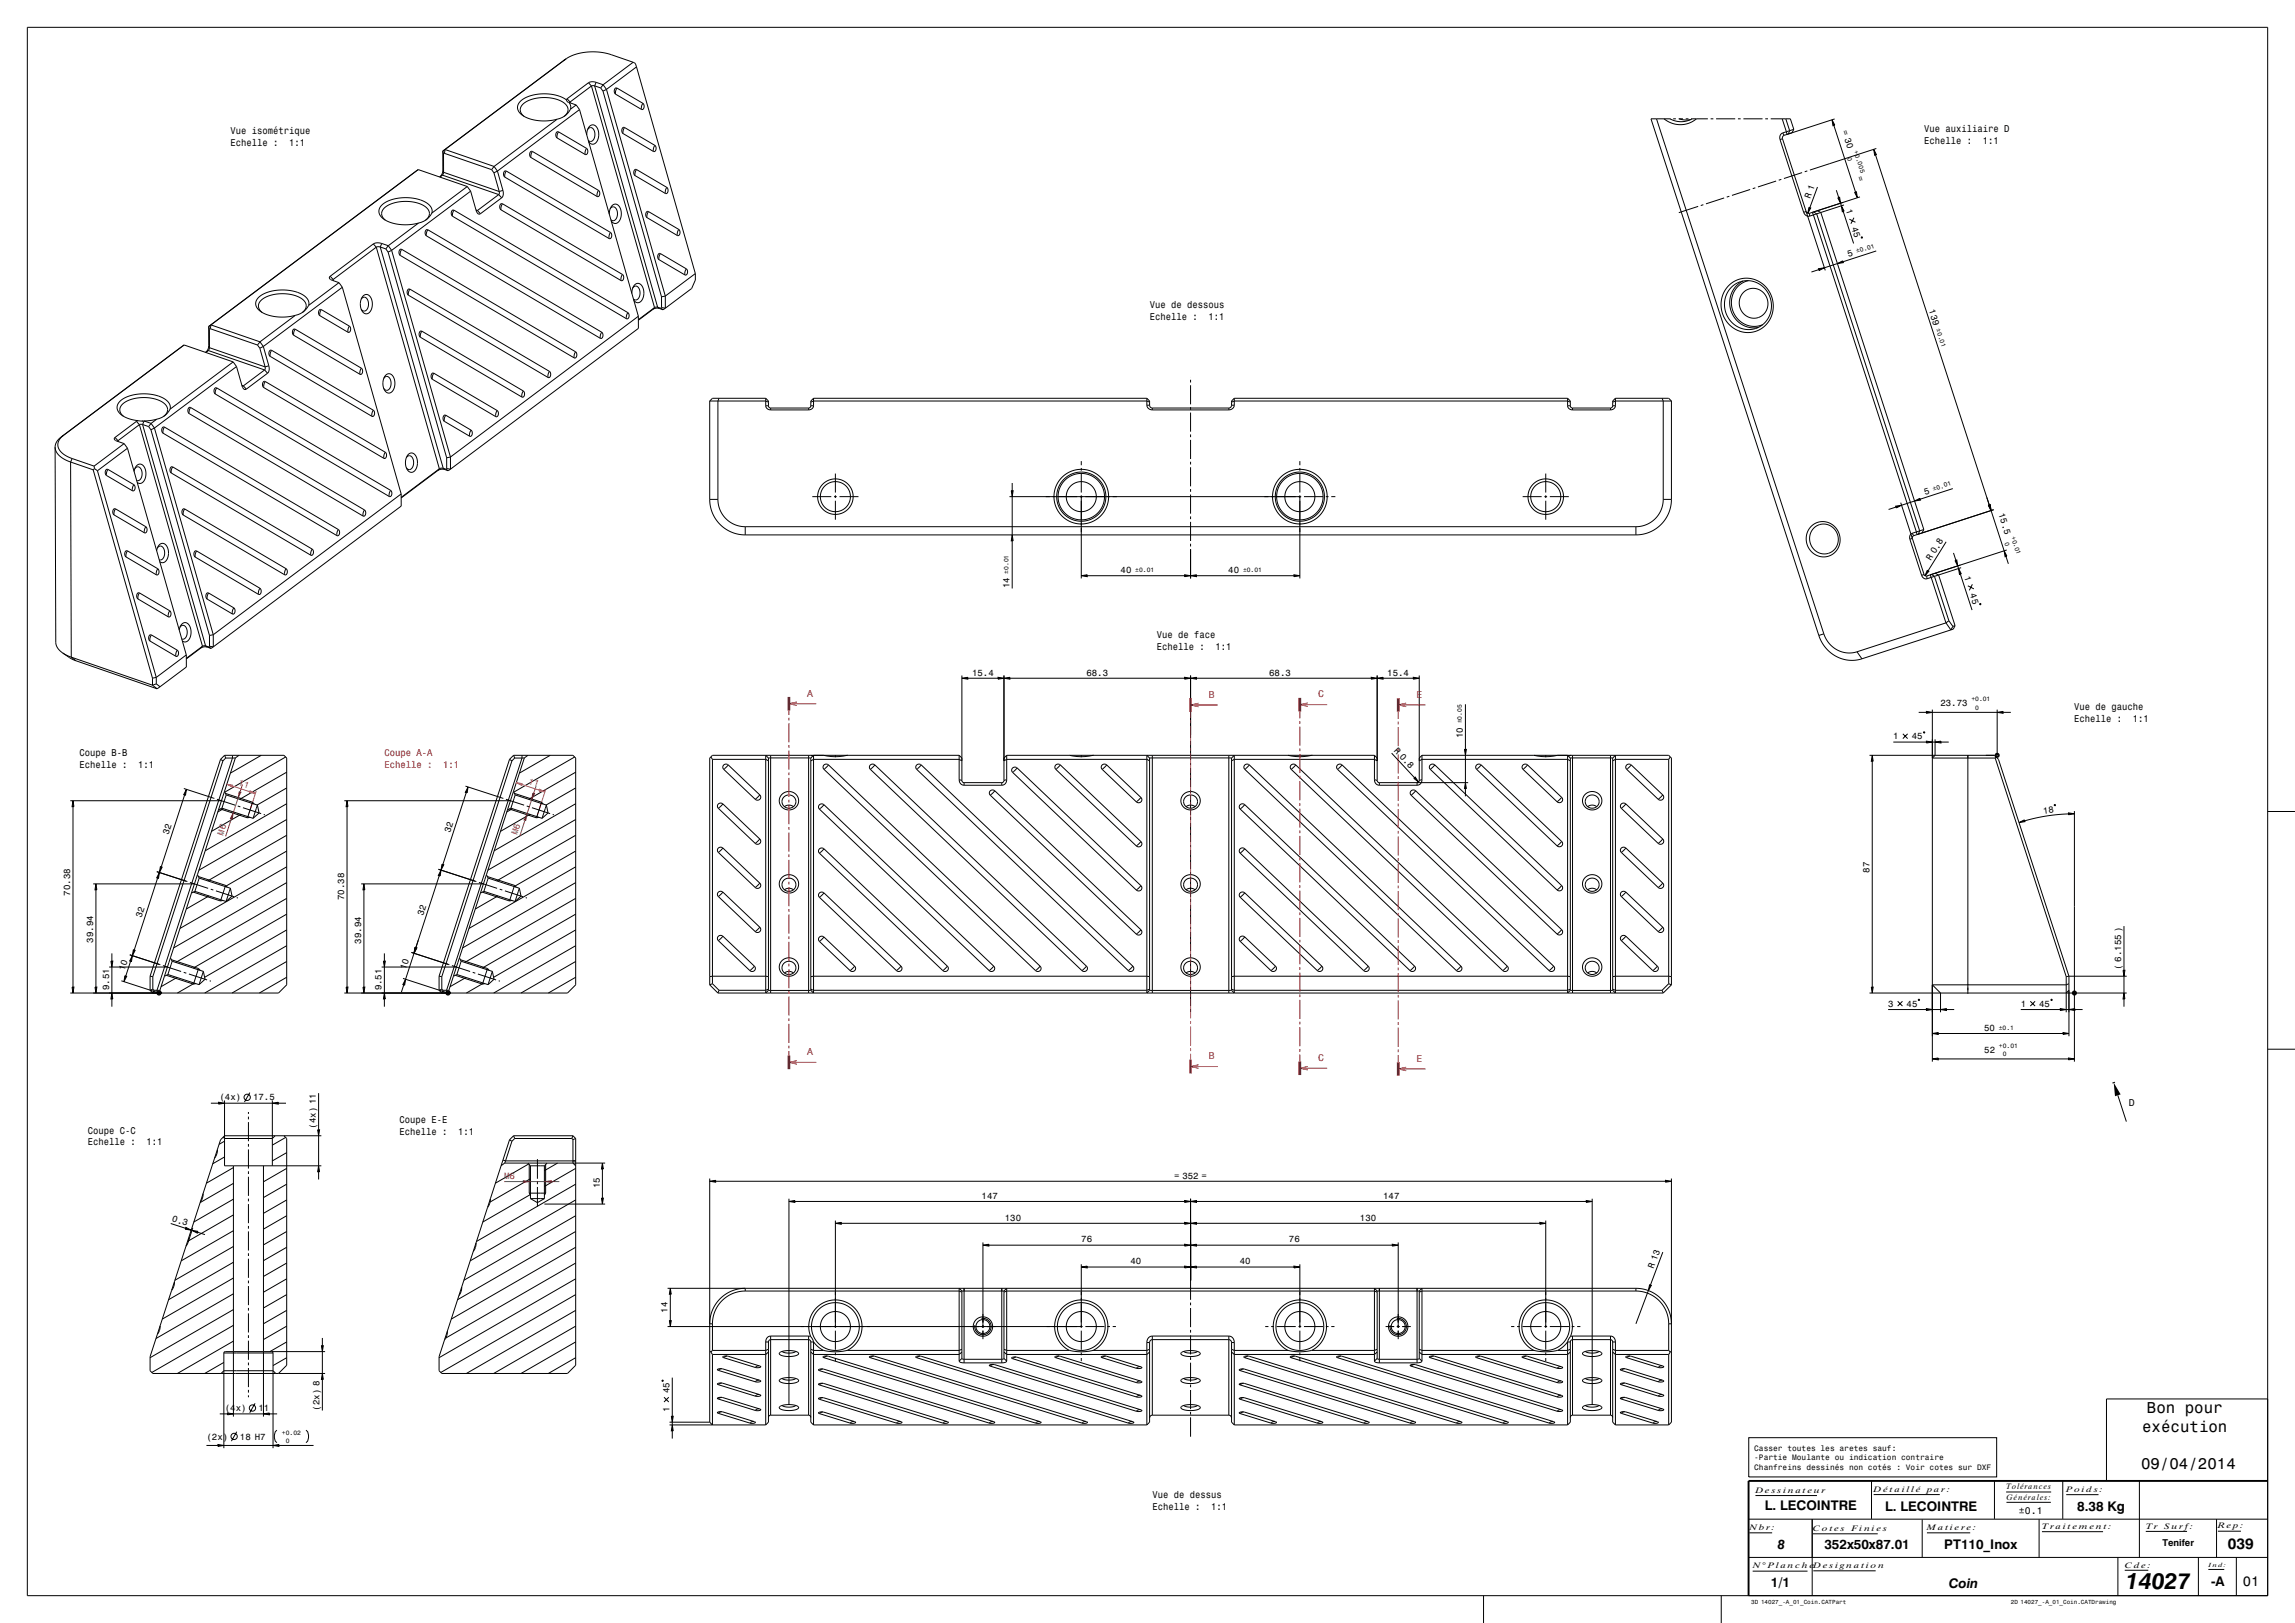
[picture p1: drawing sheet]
<svg xmlns="http://www.w3.org/2000/svg" width="840mm" height="594mm" viewBox="0 0 840 594" stroke-linecap="round" stroke-linejoin="round" font-family="sans-serif">
<defs><g id="words">
<text font-size="8.3" x="778.1" y="581.7">14027</text>
<g font-size="5.8">
<text x="785.8" y="517.2">Bon pour</text>
<text x="784" y="524.1">exécution</text>
<text x="783.6" y="537.6">09/04/2014</text>
</g>
<text font-size="5.6" x="815.5" y="566.9">039</text>
<text font-size="5" x="820.9" y="580.3">01</text>
<g font-size="4.9">
<text x="646" y="552.6">L. LECOINTRE</text>
<text x="690" y="553">L. LECOINTRE</text>
<text x="760.3" y="553">8.38 Kg</text>
<text x="650.6" y="567">8</text>
<text x="667.7" y="566.7">352x50x87.01</text>
<text x="711.6" y="566.7">PT110_Inox</text>
<text x="648.2" y="580.9">1/1</text>
<text x="713.3" y="581">Coin</text>
<text x="809.3" y="580.4">-A</text>
</g>
<g font-size="3.6">
<text x="84.4" y="49.2">Vue isométrique</text>
<text x="84.4" y="53.5">Echelle :</text>
<text x="105.9" y="53.5">1:1</text>
<text x="704.3" y="48.3">Vue auxiliaire D</text>
<text x="704.3" y="52.6">Echelle :</text>
<text x="725.8" y="52.6">1:1</text>
<text x="420.8" y="112.6">Vue de dessous</text>
<text x="420.8" y="117">Echelle :</text>
<text x="442.3" y="117">1:1</text>
<text x="423.4" y="233.6">Vue de face</text>
<text x="423.4" y="237.9">Echelle :</text>
<text x="444.9" y="237.9">1:1</text>
<text x="759.2" y="260">Vue de gauche</text>
<text x="759.2" y="264.3">Echelle :</text>
<text x="780.7" y="264.3">1:1</text>
<text x="29.1" y="276.7">Coupe B-B</text>
<text x="29.1" y="281">Echelle :</text>
<text x="50.5" y="281">1:1</text>
<text x="779.2" y="404.9">D</text>
<text x="146.2" y="411">Coupe E-E</text>
<text x="32.1" y="414.9">Coupe C-C</text>
<text x="32.1" y="419.2">Echelle :</text>
<text x="53.6" y="419.2">1:1</text>
<text x="146.2" y="415.3">Echelle :</text>
<text x="167.7" y="415.3">1:1</text>
<text x="421.8" y="548.4">Vue de dessus</text>
<text x="421.8" y="552.7">Echelle :</text>
<text x="443.3" y="552.7">1:1</text>
<text x="739" y="554">±0.1</text>
</g>
<g font-size="3.6" fill="#f00">
<text x="295.4" y="254.9">A</text>
<text x="442.4" y="255.4">B</text>
<text x="482.4" y="255.3">C</text>
<text x="518.4" y="255.4">E</text>
<text x="140.8" y="276.9">Coupe A-A</text>
<text x="140.8" y="281.2">Echelle :</text>
<text x="162.2" y="281.2">1:1</text>
<text x="295.4" y="386.2">A</text>
<text x="442.4" y="387.7">B</text>
<text x="482.4" y="388.3">C</text>
<text x="518.4" y="388.6">E</text>
</g>
<text font-size="3.5" x="791.5" y="565.7">Tenifer</text>
<g font-size="3.3">
<text x="674.2" y="48.1" transform="rotate(72 674.2 48.1)">= 30</text>
<text x="679.7" y="64.9" transform="rotate(72 679.7 64.9)">=</text>
<text x="662.6" y="72.8" transform="rotate(-70 662.6 72.8)">R 1</text>
<text x="675.6" y="77" transform="rotate(72 675.6 77)">1</text>
<text x="677.7" y="83.4" transform="rotate(72 677.7 83.4)">45</text>
<text x="676.6" y="94.1" transform="rotate(-18 676.6 94.1)">5</text>
<text x="706" y="113.6" transform="rotate(72 706 113.6)">139</text>
<text x="704.6" y="181.1" transform="rotate(-18 704.6 181.1)">5</text>
<text x="731.5" y="188.2" transform="rotate(72 731.5 188.2)">15.5</text>
<text x="410.2" y="209.7">40</text>
<text x="449.6" y="209.7">40</text>
<text x="706.7" y="205.4" transform="rotate(-58 706.7 205.4)">R 0.8</text>
<text x="369.5" y="215.4" transform="rotate(-90 369.5 215.4)">14</text>
<text x="718.9" y="211.2" transform="rotate(72 718.9 211.2)">1</text>
<text x="721" y="217.6" transform="rotate(72 721 217.6)">45</text>
<text x="355.8" y="247.2">15.4</text>
<text x="397.6" y="247.2">68.3</text>
<text x="464.5" y="247.2">68.3</text>
<text x="507.8" y="247.2">15.4</text>
<text x="710.2" y="258.6">23.73</text>
<text x="510.1" y="275" transform="rotate(47 510.1 275)">R 0.8</text>
<text x="535.4" y="270.1" transform="rotate(-90 535.4 270.1)">10</text>
<text x="693" y="270.6">1</text>
<text x="699.7" y="270.6">45</text>
<text x="747.9" y="297.8" transform="rotate(-7 747.9 297.8)">18</text>
<text x="61.7" y="305.7" transform="rotate(-72 61.7 305.7)">32</text>
<text x="164.8" y="304.8" transform="rotate(-72 164.8 304.8)">32</text>
<text x="684.3" y="319.4" transform="rotate(-90 684.3 319.4)">87</text>
<text x="25.7" y="327.8" transform="rotate(-90 25.7 327.8)">70.38</text>
<text x="126" y="329.4" transform="rotate(-90 126 329.4)">70.38</text>
<text x="154.9" y="335.3" transform="rotate(-72 154.9 335.3)">32</text>
<text x="51.8" y="336.1" transform="rotate(-72 51.8 336.1)">32</text>
<text x="34.1" y="345" transform="rotate(-90 34.1 345)">39.94</text>
<text x="132.2" y="345.4" transform="rotate(-90 132.2 345.4)">39.94</text>
<text x="45.6" y="355.4" transform="rotate(-72 45.6 355.4)">10</text>
<text x="148.5" y="354.9" transform="rotate(-72 148.5 354.9)">10</text>
<text x="776.4" y="354.9" transform="rotate(-90 776.4 354.9)">( 6.155 )</text>
<text x="39.9" y="362.3" transform="rotate(-90 39.9 362.3)">9.51</text>
<text x="139.7" y="362.5" transform="rotate(-90 139.7 362.5)">9.51</text>
<text x="691.1" y="368.5">3</text>
<text x="697.8" y="368.5">45</text>
<text x="739.6" y="368.5">1</text>
<text x="746.4" y="368.5">45</text>
<text x="726.2" y="377.2">50</text>
<text x="726.3" y="385.4">52</text>
<text x="80.3" y="402.8">(4x)</text>
<text x="92.6" y="402.8">17.5</text>
<text x="115.6" y="413.1" transform="rotate(-90 115.6 413.1)">(4x) 11</text>
<text x="429.8" y="431.3">= 352 =</text>
<text x="219.5" y="435" transform="rotate(-90 219.5 435)">15</text>
<text x="359.3" y="438.7">147</text>
<text x="506.3" y="438.7">147</text>
<text x="62.8" y="446.8" transform="rotate(18 62.8 446.8)">0.3</text>
<text x="367.8" y="446.7">130</text>
<text x="497.8" y="446.7">130</text>
<text x="395.8" y="454.7">76</text>
<text x="471.8" y="454.7">76</text>
<text x="413.8" y="462.7">40</text>
<text x="453.8" y="462.7">40</text>
<text x="605.2" y="464.4" transform="rotate(-70 605.2 464.4)">R 13</text>
<text x="244.3" y="480.5" transform="rotate(-90 244.3 480.5)">14</text>
<text x="245.1" y="509.9" transform="rotate(-90 245.1 509.9)">45</text>
<text x="82.3" y="516.5">(4x)</text>
<text x="94.6" y="516.5">11</text>
<text x="117" y="516.2" transform="rotate(-90 117 516.2)">(2x) 8</text>
<text x="245.1" y="516.6" transform="rotate(-90 245.1 516.6)">1</text>
<text x="75.6" y="526.9">(2x)</text>
<text x="87.8" y="526.9">18 H7</text>
</g>
<g font-size="3.3" fill="#ff0080">
<text x="87.1" y="287.3" transform="rotate(18 87.1 287.3)">11</text>
<text x="193.2" y="286.8" transform="rotate(18 193.2 286.8)">11</text>
</g>
<g font-size="3.3" fill="#800080">
<text x="81.6" y="305.8" transform="rotate(-72 81.6 305.8)">M6</text>
<text x="189.3" y="305.7" transform="rotate(-72 189.3 305.7)">M6</text>
<text x="184.5" y="431.4">M6</text>
</g>
<g font-size="2.9">
<text x="642.1" y="531">Casser toutes les aretes sauf:</text>
<text x="642.1" y="534.4">-Partie Moulante ou indication contraire</text>
<text x="642.1" y="537.9">Chanfreins dessinés non cotés : Voir cotes sur DXF</text>
<text x="734.3" y="545.1">Tolérances</text>
<text x="642.5" y="546.4">D e s s i n a t e u r</text>
<text x="685.8" y="546">D é t a i l l é</text>
<text x="705.3" y="546">pa r :</text>
<text x="734.4" y="548.8">Générales:</text>
<text x="756.3" y="546">Po i d s :</text>
<text x="640.3" y="560">Nb r :</text>
<text x="663.6" y="560.4">C o t e s</text>
<text x="677.6" y="560.4">Fi n i e s</text>
<text x="705.3" y="560">Ma t i e r e :</text>
<text x="747.4" y="559.6">Tr a i t e m e n t :</text>
<text x="785.4" y="559.5">Tr</text>
<text x="792.2" y="559.5">S u r f:</text>
<text x="811.8" y="559.4">R e p:</text>
<text x="641.5" y="574">N° Pl a n c h e</text>
<text x="663.7" y="573.9">D e s i gn a t i o n</text>
<text x="777.7" y="573.7">C d e :</text>
</g>
<g font-size="2.3">
<text x="676.1" y="57.7" transform="rotate(72 676.1 57.7)">0</text>
<text x="678.5" y="55.4" transform="rotate(72 678.5 55.4)">+0.005</text>
<text x="679.7" y="92.7" transform="rotate(-18 679.7 92.7)">±0.01</text>
<text x="708.6" y="120.5" transform="rotate(72 708.6 120.5)">±0.01</text>
<text x="707.7" y="179.7" transform="rotate(-18 707.7 179.7)">±0.01</text>
<text x="736.1" y="196.5" transform="rotate(72 736.1 196.5)">+0.01</text>
<text x="733.7" y="198.8" transform="rotate(72 733.7 198.8)">0</text>
<text x="415.5" y="209.4">±0.01</text>
<text x="455" y="209.4">±0.01</text>
<text x="369.1" y="210" transform="rotate(-90 369.1 210)">±0.01</text>
<text x="721.6" y="256.7">+0.01</text>
<text x="723" y="259.7">0</text>
<text x="535" y="264.7" transform="rotate(-90 535 264.7)">±0.05</text>
<text x="731.6" y="376.9">±0.1</text>
<text x="731.6" y="383.6">+0.01</text>
<text x="733" y="386.6">0</text>
<text x="103.2" y="525">+0.02</text>
<text x="104.6" y="528">0</text>
</g>
<g font-size="2.2">
<text x="808.3" y="573.4">In d :</text>
<text x="641" y="587.1">3D 14027_-A_01_Coin.CATPart</text>
<text x="736" y="587.1">2D 14027_-A_01_Coin.CATDrawing</text>
</g>
</g></defs>
<g fill="none" stroke="#000" stroke-width=".37">
<path d="M10 10h820v574h-820zM207.3 21.5l-1.1 .7 .3-.1M207.3 21.5l2.2-1.2 2.8-.8 2.8-.5h3l4.8 .7 8.8 3.1M207.3 21.5l-45.2 33.8M207.3 36.5l-2.1-1.1-2.5-.7-2.7-.4-3 .2-2.5 .5-2.2 .8-1.8 1.2-.9 1.4-.1 1.4 .6 1.3 1.4 1.3 1.9 .9 2.5 .7 2.6 .3 3-.2 2.4-.5M207.3 36.5l.4 .7 .6 .3M207.6 36.2l-.3 .3M207.6 36.2l1 1.1M208.3 37.5l.6 1.3-.1 1.2M208.3 37.5l2.6 .9M208.6 37.3l-.1 .3M208.6 37.3l.1 .4"/>
<path d="M208.8 40l-1 1.4-1.2 1.1-2.7 1.1M210.9 38.4l-2.1 1.6M210.9 38.4l1.2 1.7M215.4 30.3l1.1 1.2M215.4 30.3l-7.8 5.9M216.5 31.5l23.1 81.1M216.5 31.5l-7.9 5.8M217.6 31.4l-1.1 .1M217.6 31.4l23.1 81M217.6 31.4l2.2 .8M218.2 30.1l-1.8-.2-1 .4M218.2 30.1l-.6 1.3"/>
<path d="M218.2 30.1l2.6 .9M219.8 32.2l.9 1.2M220.7 33.4l21.4 75.2M220.8 31l1.2 1.7M220.8 31l-1 1.2M222 32.7l21.5 75.7M222 32.7l-1.3 .7M225.3 34.5l9.5 5.5M225.8 32.2a1.22 1.22 0 0 0-1 1 1.22 1.22 0 0 0 .5 1.3M225.8 32.2l-.5 1.3v1M225.8 32.2l9.5 5.6M231.7 22.8l.9 .4 .4 1.3"/>
<path d="M231.7 22.8l-10.9 8.2M233 24.5l21.5 75.6M233 24.5l-11 8.2M235.3 37.8l.5 .9a.94 .94 0 0 1-1 1.3M235.3 37.8l-.5 1.3v.9M162.1 55.3l.2 1.1M162.1 55.3v7.1M162.3 56.4l.1 6.7M162.7 56.1l17.2 6M162.7 56.1l-.4 .3M162.9 54.7l-.8 .6M162.9 54.7l17.9 6.2"/>
<path d="M162.9 54.7l-.2 1.4M191.8 42.5l-1-1.1-.4-1.2 .3-1.1 1-1.2 1.5-1 1.9-.7 4.3-.5 2.5 .2 2.2 .6 1.7 .7 1.2 1 .7 1 .2 1.3-.5 1.1-1 1M194.3 57.6l24.2 14.3M194.8 55.4a1.22 1.22 0 0 0-1 1 1.22 1.22 0 0 0 .5 1.2M194.8 55.4l-.5 1.3v.9M194.8 55.4l24.3 14.3M203.9 50.5l10.3 6M203.9 43.6l-23.1 17.3M204.4 48.2a1.22 1.22 0 0 0-1 1 1.22 1.22 0 0 0 .5 1.3M204.4 48.2l-.5 1.3v1M204.4 48.2l10.3 6.1M212.1 40.1l21.5 75.6"/>
<path d="M212.1 40.1l-30 22.5M214.7 54.3l.4 .9a.94 .94 0 0 1-.9 1.3M214.7 54.3l-.5 1.2v1M214.8 49.4a2.95 2.95 0 0 1 2.5-3.7 4.3 4.3 0 0 1 0 7l-1-.1-.8-.7M215.1 47.4a1.38 1.38 0 0 1 1.6-.6 1.38 1.38 0 0 1 .9 1.5 2.42 2.42 0 0 1-1.7 3.4l-.6-.3M228.1 48.9l11.1 6.5M228.6 46.7a1.22 1.22 0 0 0-1.1 .9 1.22 1.22 0 0 0 .6 1.3M228.6 46.7l-.5 1.2v1M228.6 46.7l11.1 6.5M239.7 53.2l.4 .9a.94 .94 0 0 1-.9 1.3M239.7 53.2l-.6 1.2 .1 1M606.3 43.5l61.2 188.5"/>
<path d="M609.1 43.5l2.9 1.6 3.1 .5 3-.5 2.8-1.6M611.2 43.5l2.1 .8 1.9 .2 2.1-.2 2-.8M611.4 43.5h-7.1l61.4 189.1M612.4 43.5h1M614.4 43.5h1.6M614.6 43.5l2.1 .4 2.1-.1M617 43.5h1M619 43.5h6.1M626.1 43.5h1M628.1 43.5h7M636.1 43.5h1M638.1 43.5h7"/>
<path d="M646.1 43.5h1M648.1 43.5h7.2l1.3 3.8M651.5 51.1l8.7 26.6M652.3 43.5l1.5 4.7M652.4 50.8l8.7 26.6M652.4 50.8l-.9 .3M652.5 48.7l-1 .9v1.5M652.5 48.7l.6 .8M653.1 49.5l-.6 .5-.1 .8M653.6 43.5l1.4 4.3-.4 1.2-.5 .2-.3-1M653.8 48.2l-1.3 .5M656.6 47.3l-2.8 .9"/>
<path d="M656.6 47.3l-.7 1.3M671.5 43.5l-18.4 6M686.8 54.3l-24.3 7.9M153.1 62.1l17.9 6.2M153.1 62.1l-.8 .5M153.1 62.1l-76.7 57.4M158.1 78l.1-1.1-.4-1-1.6-1.6-2.9-1.3-3.3-.6-3.7 .1-3.6 .8-2.6 1.4-1.3 1.8-.1 1.4 .6 1.2 1.4 1.3 2 .9 2.7 .7 2.7 .3 2.4-.1 2.7-.6M158.1 78l-1 1.4-1.2 1.1-2.7 1.1M161.9 64.1l20.6 7.1M161.9 64.1l-.8 .6M162.1 62.4l-.3 1.2-.7 1.1M162.1 62.4l.3 .7"/>
<path d="M162.4 63.1l-.5 1M162.4 63.1l20.3 7M165.6 79.1l63.7 37.5M166.1 76.9a1.23 1.23 0 0 0-1 1 1.23 1.23 0 0 0 .5 1.2M166.1 76.9l-.5 1.3v.9M166.1 76.9l63.7 37.5M171 68.3l-12.9 9.7M171 68.3l1.3 1.7M172.3 70l2 7a1.69 1.69 0 0 0 1.3 1.4l.2-.2M172.3 70l-29 21.6M174.2 76.9l.6 .1M174.3 77h.5"/>
<path d="M174.8 77l1 1.2M179.9 62.1l.9 1.1M180.8 63.2l1.9 6.9M180.8 60.9l1.3 1.7M180.8 60.9l-.9 1.2M182.1 62.6l2 7.1M182.1 62.6l-1.3 .6M182.5 71.2l1.1 1.2M182.5 71.2l-7.7 5.8M182.7 70.1l-.2 1.1M183.4 76.8l43.9 25.9M183.6 72.4l-7.8 5.8"/>
<path d="M183.9 74.6a1.22 1.22 0 0 0-1 .9 1.22 1.22 0 0 0 .5 1.3M183.9 74.6l-.5 1.2v1M183.9 74.6l43.9 25.8M184.1 69.7l.1 1.5-.6 1.2M184.1 69.7l-1.4 .4M184.8 64.8l38.1 22.5M185.3 62.6a1.22 1.22 0 0 0-1 .9 1.22 1.22 0 0 0 .5 1.3M185.3 62.6l-.5 1.2v1M185.3 62.6l38.1 22.5M219.1 69.7l.4 .9a.94 .94 0 0 1-1 1.3M219.1 69.7l-.6 1.2v1M223 78.4a2.88 2.88 0 0 1 2.7-3.6 4.3 4.3 0 0 1-.1 6.9l-1.1-.1-.8-.7"/>
<path d="M223.3 76.4a1.38 1.38 0 0 1 1.7-.6 1.38 1.38 0 0 1 .9 1.5 2.42 2.42 0 0 1-1.7 3.5l-.6-.4M232.4 64.3l11.1 6.5M233 62a1.22 1.22 0 0 0-1.1 1 1.22 1.22 0 0 0 .5 1.3M233 62l-.6 1.3v1M233 62l11 6.6M236.8 79.7l11.1 6.5M237.3 77.4a1.22 1.22 0 0 0-1 1 1.22 1.22 0 0 0 .5 1.3M237.3 77.4l-.5 1.3v1M237.3 77.4l11.1 6.6M244 68.6l.5 .9a.94 .94 0 0 1-1 1.3M244 68.6l-.5 1.2v1M621.6 75.5l-7.1 2.3"/>
<path d="M623.5 74.9l-1 .3M631.1 72.4l-6.7 2.2M633 71.8l-1 .3M640.6 69.4l-6.7 2.1M642.5 68.7l-1 .3M650.1 66.3l-6.7 2.1M652 65.6l-1 .4M659.6 63.2l-6.7 2.1M660.2 77.7l.8 1.2 1.3 .2M661.1 77.4l.4 .6 .8 .1M661.1 77.4l7 21.6M661.1 77.4l-.9 .3"/>
<path d="M661.5 62.6l-.9 .3M662.3 78.1v1M663.8 77.6l1.1 .7 37.7 116-.4 1.2-.5 .2-38.4-118M665.2 77.1l1.2 .7 37.7 116M674.9 75l-12.6 4.1M680.8 72.1l-18.5 6M136.6 89.3l1.1 1.2M136.6 89.3l-15.7 11.8M137.7 90.5l23.1 81.1M137.7 90.5l-15.8 11.8M139.2 90.4l-1.5 .1M139.2 90.4l23 81"/>
<path d="M139.2 90.4l2 .7M139.7 89.1l-1.9-.2-1.2 .4M139.7 89.1l-.5 1.3M139.7 89.1l2.4 .8M141 80.6l-1-1.1-.3-1.2 .2-1.1 .9-1.2 1.3-.9 2-.8 4.6-.6 4.4 .7 1.8 .7 1.3 1 .8 1 .2 1.3-.5 1.2-1 1M141.2 91.1l.9 1.2M142.1 92.3l21.4 75.2M142.1 89.9l-.9 1.2M142.1 89.9l1.2 1.7M143.3 91.6l-1.2 .7M143.3 91.6l21.6 75.7M146.5 93.5l63.6 37.5"/>
<path d="M147 91.2a1.22 1.22 0 0 0-1 1 1.22 1.22 0 0 0 .5 1.3M147 91.2l-.5 1.3v1M147 91.2l63.7 37.5M153.2 81.6l-11.1 8.3M156.1 86.3l63.6 37.5M156.6 84.1a1.22 1.22 0 0 0-1 .9 1.22 1.22 0 0 0 .5 1.3M156.6 84.1l-.5 1.2v1M156.6 84.1l63.6 37.5M223.4 85.1l.5 .9a.94 .94 0 0 1-1 1.3M223.4 85.1l-.5 1.2v1M241.2 95l9.5 5.6M241.7 92.8a1.22 1.22 0 0 0-1 .9 1.22 1.22 0 0 0 .5 1.3"/>
<path d="M241.7 92.8l-.5 1.3v.9M241.7 92.8l9.5 5.6M248.4 84l.5 .9a.94 .94 0 0 1-1 1.3M248.4 84l-.5 1.2v1M251.2 98.4l.5 .9a.94 .94 0 0 1-1 1.3M251.2 98.4l-.5 1.2v1M76.4 119.5v7M76.4 119.5l.2 1.1M77.2 118.9l-.8 .6M77.2 118.9l18 6.2M77.2 118.9l-.2 1.4M95.9 114.3l-1-1.1-.3-1.1 .2-1.1 .9-1.2 1.5-1 1.8-.7 4.6-.6 4.2 .6 1.8 .7 1.5 1 .8 1.1 .2 1.2-.5 1.3-1 1"/>
<path d="M108.1 115.4l-12.9 9.7M113 111.7l-.2-1.8-1.6-1.8-2.8-1.3-3.5-.6-4 .1-3.1 .7-2.6 1.4-1.4 1.8-.2 1.3 .6 1.4 1.4 1.3 2 .9 2.4 .7 3 .3 2.7-.2 2.4-.5M113 111.7l-1 1.5-1.2 1.1-2.7 1.1M117.1 115.5l10.3 6.1M117.6 113.3a1.23 1.23 0 0 0-1 .9 1.23 1.23 0 0 0 .5 1.3M117.6 113.3l-.5 1.3v.9M117.6 113.3l10.3 6.1M120.9 101.1a.94 .94 0 0 0-.1 1 .94 .94 0 0 0 .9 .5l2.4 .8M120.9 101.1l1 1.2M121.9 102.3l-.1 .4M121.9 102.3l.2 .5M124.1 103.4l1.2 1.7"/>
<path d="M124.1 103.4l-11.1 8.3M125.3 105.1l21.5 75.7M125.3 105.1l-28.9 21.7M127.9 119.4l.4 .9a.94 .94 0 0 1-.9 1.3M127.9 119.4l-.6 1.2 .1 1M132.2 109.5a1.38 1.38 0 0 1 1.7-.7 1.38 1.38 0 0 1 .9 1.6 2.4 2.4 0 0 1-1.8 3.4l-.8-.7M132.9 108.4a1.87 1.87 0 0 1 2-.4 1.87 1.87 0 0 1 1.2 1.7 4 4 0 0 1-1.9 5.2 3.5 3.5 0 0 1-2.2-4.7zM149.5 108l51.1 30.1M150 105.8a1.22 1.22 0 0 0-1 1 1.22 1.22 0 0 0 .5 1.2M150 105.8l-.5 1.3v.9M150 105.8l51.1 30.1M227.8 100.4l.5 .9a.94 .94 0 0 1-1 1.4"/>
<path d="M227.8 100.4l-.5 1.3v1M229.8 114.4l.5 .9a.94 .94 0 0 1-1 1.3M229.8 114.4l-.5 1.3v.9M231.3 107.4a2.95 2.95 0 0 1 2.5-3.7 4.3 4.3 0 0 1 0 7h-.9l-.9-.8M231.6 105.4a1.38 1.38 0 0 1 1.6-.6 1.38 1.38 0 0 1 1 1.5 2.42 2.42 0 0 1-1.8 3.5l-.6-.4M233.6 115.7l.1 4.5-68.8 51.5M233.6 115.7l-68.7 51.6M239 113.2l-5.3 4M239.6 112.6l-.6 .6M239.6 112.6l-5.9 4.4M240.7 112.4l-1.1 .2M240.7 112.4l1.1 .4"/>
<path d="M240.7 112.4l.6 .5M241.3 112.9l-1.2-.1-1.1 .4M241.3 112.9l1.4 .5M241.8 112.8l.9 .6M242.1 108.6v4M242.1 112.6l-.3 .2M242.1 112.6l1.4 .2M243.5 108.4v4.4M243.5 108.4l-1.4 .2M243.5 112.8l-.8 .6M254.5 100.1v2.4l-1.3 3.1-9.7 7.2M254.5 100.1l-11 8.3"/>
<path d="M632.7 104.5l1.5-1.2 1.7-.9 1.8-.5 1.9-.1 1.9 .3 1.8 .7 1.7 1 1.4 1.3 1.3 1.9 .7 1.5 .5 2 .1 2-.2 1.9-.7 1.9-1 1.7-1.2 1.4-1.6 1.1-1.7 .8-3.6 .4-1.9-.4-1.8-.7-2.9-2.3-1.1-1.7-.8-1.8-.6-3.7 .8-3.6zM633.8 105.1l2.8-1.8 1.6-.5 1.9-.1 3.2 .9 1.5 .9 1.4 1.4 1.1 1.6 .7 1.7 .4 3.4-.9 3.3-2.1 2.7-2.9 1.6-3.3 .4-3.2-1-2.6-2.2-1.7-3-.5-3.4 .8-3.4zM638 102.9l-2.7 1.9-1.6 2.7-.6 3.2 .5 3.2 1.7 3 2.3 1.9 2.9 1.1h3M638.1 107a5.4 5.4 0 0 1 8.8 2.7 5.4 5.4 0 0 1-6.4 6.5 5.6 5.6 0 0 1-2.4-9.2zM639.9 102.7l-3 1.4-2.1 2.5-1 3.3 .3 3.5 1.7 3 1.2 1.2 1.6 1.1 3.3 .8 3.3-.7M67.4 126.3l-45 33.6M67.4 126.3l-44.1 33M67.4 126.3l17.9 6.2M75.4 128.9l-.2 .1M76.2 128.3l20.7 7.1M76.2 128.3l-.9 .7M76.2 128.3l-.8 .6"/>
<path d="M76.4 126.5l-.3 1.3-.7 1.1M76.4 126.5l.3 .8M76.6 120.6l.1 6.7M76.7 127.3l-.5 1M76.7 127.3l20.3 7M77 120.3l17.3 6M77 120.3l-.4 .3M85.3 132.5l-23 17.3M85.3 132.5l1.3 1.7M86.6 134.2l-30.1 22.5M86.6 134.2l2 7M94.3 126.3l.8 1.1"/>
<path d="M95.1 127.4l1.9 6.9M95.2 125.1l1.2 1.7M95.2 125.1l-.9 1.2M96.4 126.8l2 7.1M96.4 126.8l-1.3 .6M96.9 135.4l1 1.2M96.9 135.4l-7.8 5.8M97 134.3l-.1 1.1M97.1 139.6a1.23 1.23 0 0 0-1.1 1 1.23 1.23 0 0 0 .6 1.3M97.1 139.6l-.6 1.3 .1 1M97.1 139.6l43.9 25.9M97.9 136.6l-7.7 5.8"/>
<path d="M98.4 133.9l.1 1.5-.6 1.2M98.4 133.9l-1.4 .4M98.9 130.4l37.2 22M99.4 128.2a1.22 1.22 0 0 0-1 .9 1.22 1.22 0 0 0 .5 1.3M99.4 128.2l-.5 1.2v1M99.4 128.2l37.2 21.9M107.5 122.7l24.2 14.3M108 120.5a1.22 1.22 0 0 0-1 .9 1.22 1.22 0 0 0 .5 1.3M108 120.5l-.5 1.2v1M108 120.5l24.2 14.2M132.2 134.7l.5 1a.94 .94 0 0 1-1 1.3M132.2 134.7l-.5 1.3v1"/>
<path d="M140.5 138.5a1.38 1.38 0 0 1 1.6-.6 1.38 1.38 0 0 1 .9 1.5 2.4 2.4 0 0 1-1.7 3.4l-.9-.7M141.1 137.4a1.86 1.86 0 0 1 2.1-.4 1.86 1.86 0 0 1 1.1 1.7 3.9 3.9 0 0 1-2 5.2 3.8 3.8 0 0 1-1.9-5.4zM153.9 123.4l37.1 21.9M154.4 121.2a1.22 1.22 0 0 0-1 .9 1.22 1.22 0 0 0 .5 1.3M154.4 121.2l-.5 1.3v.9M154.4 121.2l37.1 21.9M158.2 138.8l23.2 13.7M158.8 136.6a1.22 1.22 0 0 0-1.1 .9 1.22 1.22 0 0 0 .5 1.3M158.8 136.6l-.6 1.2v1M158.8 136.6l23.2 13.6M201.1 135.9l.5 .9a.94 .94 0 0 1-1 1.3M201.1 135.9l-.5 1.3v.9"/>
<path d="M210.7 128.7l.4 1a.94 .94 0 0 1-1 1.3M210.7 128.7l-.6 1.3v1M220.2 121.6l.5 .9a.94 .94 0 0 1-1 1.3M220.2 121.6l-.5 1.2v1M435.8 138h.1M435.8 139v1M22.4 159.9l-1.7 1.8-.5 2M23.3 159.3l-1.2 1.1-.7 1.1-.2 1.2 .2 1.2 .6 1.1 1.2 1.2 3.2 1.6M23.3 159.3l-.9 .6M45.2 152.3l-1-1.1-.4-1.2 .3-1.1 1-1.2 1.6-1 1.8-.7 4.3-.5 4.3 .6 1.9 .8 1.3 .9 .8 1.1 .2 1.3-.4 1.2-1 1M49.9 154.2l1.1 1.2M49.9 154.2l-7.8 5.9"/>
<path d="M50.5 154l2.2 .1M50.5 154l-.6 .2M51 155.4l23.1 81.1M51 155.4l-7.8 5.9M52.2 155.4h-1.2M52.2 155.4l23 81M52.2 155.4l2.2 .7M52.3 154.1h-.4M52.7 154.1h.1M52.7 154.1l2.6 .9M52.7 154.1l-.5 1.3M54.4 156.1l.8 1.2"/>
<path d="M55.2 157.3l21.5 75.3M55.3 155l1.2 1.7M55.3 155l-.9 1.1M56.5 156.7l-1.3 .6M56.5 156.7l21.6 75.6M57.4 153.4l-4.7 .7M57.4 153.4l-2.1 1.6M59.7 158.5l63.6 37.5M60.2 156.3a1.23 1.23 0 0 0-1 .9 1.23 1.23 0 0 0 .5 1.3M60.2 156.3l-.5 1.3v.9M60.2 156.3l63.6 37.5M62.3 149.8l-.1-1.7-1.2-1.5-2.1-1.3-2.8-.8-3.2-.4-3.4 .3-2.9 .8-2.3 1.3-1 1.2-.4 1.1 .1 1.1 .6 1.1 1.1 1.1 1.6 .8 4.2 1.1"/>
<path d="M62.3 149.8l-1 1.4-1.2 1.1-2.7 1.1M69.2 151.4l63.7 37.5M69.7 149.1a1.22 1.22 0 0 0-1 1 1.22 1.22 0 0 0 .5 1.3M69.7 149.1l-.5 1.3v1M69.7 149.1l63.7 37.5M78.8 144.2l63.6 37.5M79.3 142a1.22 1.22 0 0 0-1 .9 1.22 1.22 0 0 0 .5 1.3M79.3 142l-.5 1.2v1M79.3 142l63.7 37.5M88.5 141l.6 .2M88.6 141.2h.5M88.6 141.2a1.7 1.7 0 0 0 1.3 1.4l.3-.2"/>
<path d="M89.1 141.2l1.1 1.2M96.6 141.9l43.9 25.8M136.6 150.1l.5 .9a.94 .94 0 0 1-1 1.4M136.6 150.1l-.5 1.3v1M162.6 154.2l9.3 5.4M163.1 152a1.22 1.22 0 0 0-1 .9 1.22 1.22 0 0 0 .5 1.3M163.1 152l-.5 1.2v1M163.1 152l9.3 5.4M172.4 157.4l.5 .9a.94 .94 0 0 1-1 1.3M172.4 157.4l-.5 1.3v.9M182 150.2l.4 1a.94 .94 0 0 1-1 1.3M182 150.2l-.6 1.3v1"/>
<path d="M191.5 143.1l.5 .9a.94 .94 0 0 1-1 1.3M191.5 143.1l-.5 1.2v1M259.8 146.8v36M259.8 146.8h20.5l1 .4M263.2 145.8l-.4 1v36M280.3 148.5a1.71 1.71 0 0 0 1.8 1.5M280.3 145.8v2.7M280.3 145.8l1 1v1.7M280.3 145.8h-19.5l-1 1M280.3 148.5h1M281.3 148.5l.1 .5 .7 .3M282.1 149.3v.7"/>
<path d="M282.1 150h13.9M282.1 149.3h13.9M296 149.3v.7M296.8 148.5l-.3 .6-.5 .2M296.8 147.2l1-.4h122l1 .4M296.8 148.5h1M297.8 148.5a1.67 1.67 0 0 1-1.8 1.5M297.8 145.8l-1 1v1.7M297.8 145.8v2.7M297.8 145.8h122M419.8 148.3l.6 1.2 1.4 .5M419.8 145.8l1 1v1.5"/>
<path d="M419.8 145.8v2.5M419.8 148.3h1M420.8 148.3l.4 .8 .6 .2M421.8 149.3v.7M421.8 150h28M421.8 149.3h28M435.8 141v7M435.8 149v1M435.8 151v7M435.8 159v1M449.8 149.3v.7M450.8 148.3l-.3 .7-.7 .3"/>
<path d="M450.8 147.2l1-.4h122l1 .4M450.8 148.3h1M451.8 148.3l-.7 1.2-1.3 .5M451.8 145.8l-1 1v1.5M451.8 145.8v2.5M451.8 145.8h122M573.8 148.5a1.67 1.67 0 0 0 1.8 1.5M573.8 145.8l1 1v1.7M573.8 145.8v2.7M573.8 148.5h1M574.8 148.5l.1 .5 .7 .3M575.6 149.3v.7"/>
<path d="M575.6 150h13.9M575.6 149.3h13.9M589.5 149.3v.7M590.3 148.5l-.3 .6-.5 .2M590.3 148.5h1M591.3 148.5l-.6 1.1-1.2 .4M591.3 145.8v2.7M591.3 145.8l-1 1v1.7M591.3 145.8h19.5l1 1M608.4 145.8l.4 1v36M611.8 146.8v36M611.8 146.8h-20.5l-1 .4"/>
<path d="M20.2 163.7l.2 71.5 .7 2 1.9 1.8M20.2 163.7l.3 1.5 1.2 1.5 1.8 1.4 2.3 1M25.8 169.1l.3 71.4M25.8 169.1l8.3 2.9M26.4 167.8l-.6 1.3M26.4 167.8l8 2.8M34.1 172l21.7 76.2M34.4 170.6l.2 .9M34.6 171.5l-.5 .5M34.6 171.5l1.1 .8M35.7 172.3l21.5 75.6M39 174l9.5 5.6"/>
<path d="M39.5 171.8a1.22 1.22 0 0 0-1 .9 1.22 1.22 0 0 0 .5 1.3M39.5 171.8l-.5 1.2v1M39.5 171.8l9.5 5.6M42.1 160.1a.82 .82 0 0 0-.1 1 .82 .82 0 0 0 .9 .4l2.5 .9M42.1 160.1l1.1 1.2M43.2 161.3l-.1 .2M43.2 161.3l.1 .3M45.4 162.4l1.3 1.7M45.4 162.4l-11 8.2M46.7 164.1l-11 8.2M46.7 164.1l21.5 75.6M49 177.4l.4 .9a.94 .94 0 0 1-.9 1.3"/>
<path d="M49 177.4l-.5 1.2v1M49.1 172.6a2.24 2.24 0 0 1 3.1-2.4 4.4 4.4 0 0 1-.6 6.7l-1.4-.3M49.3 171.6a1.38 1.38 0 0 1 1.7-.7 1.38 1.38 0 0 1 .9 1.5 2.42 2.42 0 0 1-1.7 3.5h-.2M62.7 173.1l51 30.1M63.2 170.9a1.22 1.22 0 0 0-1 .9 1.22 1.22 0 0 0 .5 1.3M63.2 170.9l-.5 1.2v1M63.2 170.9l51.1 30.1M141 165.5l.5 .9a.94 .94 0 0 1-1 1.3M141 165.5l-.5 1.3v.9M143 179.5l.4 .9a.94 .94 0 0 1-1 1.3M143 179.5l-.6 1.2v1M148.7 167.5a1.37 1.37 0 0 1 1.7-.6 1.37 1.37 0 0 1 .9 1.5 2.4 2.4 0 0 1-1.8 3.4l-.8-.7"/>
<path d="M149.5 166.3a1.91 1.91 0 0 1 2-.3 1.91 1.91 0 0 1 1.1 1.9 3.8 3.8 0 0 1-2 5 3.9 3.9 0 0 1-1.8-5.6zM160.2 172.2l-13.4 10M160.8 171.6l-14 10.4M160.8 171.6l-.6 .6M162.2 171.4l-1.4 .2M162.2 171.4l1 .3M162.2 171.4l.6 .4M162.8 171.8h-1.4l-1.2 .4M162.8 171.8l1.3 .5M163.2 171.7l.9 .6M163.5 167.5v4M163.5 171.5l-.3 .2"/>
<path d="M163.5 171.5l1.4 .2M164.9 167.3v4.4M164.9 167.3l-1.4 .2M164.9 171.7l-.8 .6M305.8 173.3v7M395.8 168.8v1.5M395.8 171.3v1M395.8 173.3v7M435.8 161v7M435.8 169v1M435.8 171v7M435.8 179v1"/>
<path d="M475.8 168.8v1.5M475.8 171.3v1M475.8 173.3v7M565.8 173.3v7M41.7 188.5l11.1 6.5M42.3 186.2a1.22 1.22 0 0 0-1.1 1 1.22 1.22 0 0 0 .5 1.3M42.3 186.2l-.6 1.3v1M42.3 186.2l11.1 6.6M53.4 192.8l.4 .9a.94 .94 0 0 1-1 1.3M53.4 192.8l-.6 1.2v1M67.1 188.5l37.1 21.9M67.6 186.3a1.22 1.22 0 0 0-1.1 .9 1.22 1.22 0 0 0 .6 1.3"/>
<path d="M67.6 186.3l-.5 1.2v1M67.6 186.3l37.1 21.8M123.8 193.8l.5 .9a.94 .94 0 0 1-1 1.3M123.8 193.8l-.5 1.2v1M133.4 186.6l.5 .9a.94 .94 0 0 1-1 1.4M133.4 186.6l-.5 1.3v1M146.8 180.8v4.4l-68.7 51.5M146.8 180.8l-68.7 51.5M259.8 182.8l.3 2.7 .7 2.4 1.2 2.2 1.6 1.9 1.9 1.6 2.5 1.2 2.4 .7 2.4 .3M259.8 182.8h3M262.8 182.8l.2 2 .6 1.9 .9 1.7 1.3 1.5 1.6 1.3 1.7 .9 3.7 .7M272.8 192.8v3"/>
<path d="M272.8 192.8h326M272.8 195.8h326M297.3 181.8h7M305.3 181.8h1M305.8 181.3v1M305.8 183.3v6.9M307.3 181.8h6.9M369.5 181.8h106.8M395.8 181.3v30.4M435.8 181v7M435.8 189v1M435.8 191v7"/>
<path d="M435.8 199v1M475.8 181.3v30.4M477.3 181.8h7M485.3 181.8h1M487.3 181.8h1.5M557.3 181.8h7M565.3 181.8h1M565.8 181.3v1M565.8 183.3v6.9M567.3 181.8h6.9M598.8 192.8v3M608.8 182.8l-.2 1.9-.6 1.9-1 1.8-1.2 1.5-3.1 2.1-1.9 .6-2 .2"/>
<path d="M608.8 182.8h3M611.8 182.8l-.3 2.4-.7 2.6-1.2 2.2-1.6 1.9-1.9 1.6-2.2 1.2-2.4 .8-2.7 .3M662.9 192.7a6.4 6.4 0 0 1 9.4 1 6.4 6.4 0 0 1-1.8 9.3 6.5 6.5 0 0 1-8.2-1.9 6.5 6.5 0 0 1 .6-8.4zM663.9 193.3a5.4 5.4 0 0 1 8.8 2.7 5.4 5.4 0 0 1-6.5 6.5 5.6 5.6 0 0 1-2.3-9.2zM695.7 184l8.5 26.3M699 197.4l4.3 13.2M699.9 195.2l-.9 .9v1.3M699.9 195.2l.6 .8M700.5 196l-.6 .6v.5l-.9 .3M704.1 193.8l-.6 1.3M704.1 193.8l-4.2 1.4M729.7 186.5l-29.2 9.5"/>
<path d="M46.1 203.8l11.1 6.6M46.6 201.6a1.22 1.22 0 0 0-1 .9 1.22 1.22 0 0 0 .5 1.3M46.6 201.6l-.5 1.3v.9M46.6 201.6l11.1 6.5M50.5 219.2l11.1 6.6M51 217a1.22 1.22 0 0 0-1 .9 1.22 1.22 0 0 0 .5 1.3M51 217l-.5 1.2v1M51 217l11.1 6.5M57.3 201.6a2.24 2.24 0 0 1 3.1-2.4 4.4 4.4 0 0 1-.6 6.7l-1.3-.3M57.6 200.6a1.38 1.38 0 0 1 1.6-.7 1.38 1.38 0 0 1 1 1.5 2.43 2.43 0 0 1-1.8 3.5h-.1M57.7 208.1l.5 .9a.94 .94 0 0 1-1 1.4M57.7 208.1l-.5 1.3v1"/>
<path d="M71.4 203.9l23.2 13.6M72 201.6a1.22 1.22 0 0 0-1.1 1 1.22 1.22 0 0 0 .5 1.3M72 201.6l-.6 1.3v1M72 201.6l23.1 13.7M75.8 219.3l9.2 5.4M76.3 217a1.22 1.22 0 0 0-1 1 1.22 1.22 0 0 0 .5 1.3M76.3 217l-.5 1.3v1M76.3 217l9.3 5.5M95.1 215.3l.5 .9a.94 .94 0 0 1-1 1.3M95.1 215.3l-.5 1.2v1M104.7 208.1l.5 .9a.94 .94 0 0 1-1 1.4M104.7 208.1l-.5 1.3v1"/>
<path d="M114.3 201l.4 .9a.94 .94 0 0 1-1 1.3M114.3 201l-.6 1.2v1M435.8 201v10.7M703.3 210.6a1.65 1.65 0 0 0 2 1.2M704.2 210.3l.5 .5h.5M704.2 210.3l-.9 .3M705.2 210.8l.1 1M706.4 210.4l5.8 17.6M706.9 210.2l1.1 .7 5.3 16.3M708.3 209.8l1.3 .6 6 18.6M717.8 207.8l-12.5 4M734.5 201.3l-29.3 9.5"/>
<path d="M23 239l2.8 2 2 .8M23 239l3.1 1.5M54.9 234.6l9.5 5.6M55.4 232.4a1.23 1.23 0 0 0-1 .9 1.23 1.23 0 0 0 .5 1.3M55.4 232.4l-.5 1.2v1M55.4 232.4l9.5 5.6M62.1 223.5l.5 .9a.94 .94 0 0 1-1 1.4M62.1 223.5l-.5 1.3v1M64.9 238l.4 .9a.94 .94 0 0 1-.9 1.3M64.9 238l-.5 1.2v1M65.6 230.6a2.24 2.24 0 0 1 3.1-2.4 4.4 4.4 0 0 1-.6 6.7l-1.4-.3M65.9 229.6a1.38 1.38 0 0 1 1.6-.7 1.38 1.38 0 0 1 .9 1.5 2.43 2.43 0 0 1-1.7 3.5h-.2"/>
<path d="M68.2 239.7v4.4l-9.6 7.2M68.2 239.7l-11 8.2M73.5 237.1l-5.3 4.1M74.1 236.5l-.6 .6M74.1 236.5l-5.9 4.5M75.2 236.4l-1.1 .1M75.2 236.4l1.1 .4M75.2 236.4l.6 .4M75.8 236.8l-1.1-.1-1.2 .4M75.8 236.8l1.5 .5M76.3 236.8l1 .5M76.7 232.6v3.9"/>
<path d="M76.7 236.5l-.4 .3M76.7 236.5l1.4 .2M78.1 232.3l-1.4 .3M78.1 232.3v4.4M78.1 236.7l-.8 .6M85.6 222.5l.4 .9a.94 .94 0 0 1-1 1.3M85.6 222.5l-.6 1.2v1M665.7 232.6l1 2.3 1.4 2 1.9 2 1.8 1.2 2.2 1 2.6 .5h2.6l2.3-.5M667.5 232l1.8 3.3 1.4 1.4 1.6 1.1 1.8 .8 1.9 .3h1.9l1.8-.4M667.5 232l-1.8 .6M679.7 238.5l1.8 2.6M712.2 228l-32.5 10.5"/>
<path d="M712.2 228l1.9 2.5M713.3 227.2l-1.1 .8M713.3 227.2l1.5 2M714.1 230.5l-32.6 10.6M714.8 229.2l-.7 1.3M715.6 229l-.7 1.2-.8 .3M715.6 229l-.8 .2M26.1 240.5l1.7 1.3M26.1 240.5l29.7 10.3M27.8 241.8l29.7 10.3M55.8 248.2v2.6M55.8 250.8l1.7 1.3"/>
<path d="M57.2 247.9l-1.4 .3M57.2 247.9v2.4M57.2 250.3l1.4 1M57.2 250.3l-1.4 .5M58.6 251.3l-1.1 .8M352.1 248.2l2.1-.3v.7zM352.1 247.2v38.4M354.2 248.2h11.1M365.3 247.9l2.2 .3-2.2 .4zM367.5 248.2l2.1-.3v.7zM367.5 247.2v38.4M369.6 248.2h64"/>
<path d="M433.6 247.9l2.2 .3-2.2 .4zM435.8 248.2l2.1-.3v.7zM435.8 247.2v23M437.9 248.2h64M501.9 247.9l2.2 .3-2.2 .4zM504.1 248.2l2.1-.3v.7zM504.1 247.2v38.4M506.2 248.2h11.1M517.3 247.9l2.2 .3-2.2 .4zM519.5 247.2v38.4M536.4 257.8v16.5M707.3 259.7v128.9"/>
<path d="M731 259.7v16.7M80.7 277.9l.9 .6M80.7 277.9l-25.8 79.4M81.6 278.5l-25.7 78.9M82.2 276.4h21.7l1 1v83l-3 3h-76.2M82.2 276.4l-1.5 1.5M82.2 276.4l.4 1M82.6 277.4h2.5M82.6 277.4l-1 1.1M85.1 276.4v1M85.1 277.4l-27.6 85M86.1 277.4h-1"/>
<path d="M86.1 277.4l-6.1 19M87.5 276.4l-1.4 1M95.6 276.4l-11.3 6.5M104.6 277.1l-22.3 12.8M186.5 277.9l-25.8 79.4M186.5 277.9l.9 .6M187.4 278.5l-25.7 78.9M188 276.4h21.7l1 1v83l-3 3h-81.7M188 276.4l.4 1M188 276.4l-1.5 1.5M188.4 277.4h2.7M188.4 277.4l-1 1.1"/>
<path d="M191.1 277.4l-27.7 85M191.1 276.4v1M191.9 277.4h-.8M191.9 277.4l-25.9 79.9M193.2 276.4l-1.3 1M201.4 276.4l-11.3 6.5M210.3 277.1l-22.3 12.8M260.2 277l.6 .9M260.8 277.9v82.1M260.8 277.9h19.5l1 .6M266.6 280a1.16 1.16 0 0 0-1.7-.1 1.16 1.16 0 0 0 0 1.7M266.6 280l-1.7 1.6"/>
<path d="M266.6 280l11.5 10.9M281.3 277.4h15.5M281.3 277.4l-1-1v87l1-1M281.3 277.4v85M282.1 276.4v87M296 276.4v87M296.7 276.4l.9 .2M296.8 278.5l1-.6h53.3l1 .6M296.8 277.4v85M296.8 277.4l1-1v87l-1-1M301.4 276.4l4.3 .5 4.4-.5M303.3 280a1.16 1.16 0 0 0-1.7-.1 1.16 1.16 0 0 0 0 1.7"/>
<path d="M303.3 280l-1.7 1.6M303.3 280l77.4 73.6M305.8 276.4v.7M320.2 280a1.16 1.16 0 0 0-1.6-.1 1.16 1.16 0 0 0 0 1.7M320.2 280l-1.6 1.6M320.2 280l77.5 73.6M337.2 280a1.16 1.16 0 0 0-1.6-.1 1.16 1.16 0 0 0-.1 1.7M337.2 280l-1.7 1.6M337.2 280l77.5 73.6M351.1 276.4h-90.3l-1 1v83M351.1 276.4v8.9M351.1 276.4l1 1"/>
<path d="M367.5 278.5l1-.6h51.3l1 .6M368.5 276.4h134.6M368.5 276.4v8.9M368.5 276.4l-1 1M388.1 280a1.16 1.16 0 0 0-1.6-.1 1.16 1.16 0 0 0-.1 1.7M388.1 280l-1.7 1.6M388.1 280l29.5 28M391.4 276.4l4.3 .5 4.4-.5M395.8 276.4v.7M405.1 280a1.16 1.16 0 0 0-1.7-.1 1.16 1.16 0 0 0 0 1.7M405.1 280l-1.7 1.6M405.1 280l12.5 11.9"/>
<path d="M420.8 277.4h30M420.8 277.4v85M420.8 277.4l-1-1v87l1-1M421.8 276.4v87M435.8 271.1v7.1M435.8 279.1v1.1M449.8 276.4v87M450.8 278.5l1-.6h51.3l1 .6M450.8 277.4v85M450.8 277.4l1-1v87l-1-1M457.3 280a1.16 1.16 0 0 0-1.6-.1 1.16 1.16 0 0 0-.1 1.7M457.3 280l-1.7 1.6"/>
<path d="M457.3 280l77.4 73.6M471.4 276.4l4.3 .5 4.4-.5M474.3 280a1.16 1.16 0 0 0-1.7-.1 1.16 1.16 0 0 0 0 1.7M474.3 280l-1.7 1.6M474.3 280l77.4 73.6M475.8 276.4v.7M491.2 280a1.16 1.16 0 0 0-1.6-.1 1.16 1.16 0 0 0 0 1.7M491.2 280l-1.6 1.6M491.2 280l77.5 73.6M503.1 276.4v8.9M503.1 276.4l1 1M509.4 275.6l8.3 9"/>
<path d="M519.5 278.5l1-.6h53.3l1 .6M520.5 276.4h90.3l.5 .6M520.5 276.4v8.9M520.5 276.4l-1 1M525.2 280a1.16 1.16 0 0 0-1.7-.1 1.16 1.16 0 0 0 0 1.7M525.2 280l-1.7 1.6M525.2 280l46.4 44.1M536 274.3h.7l-.3 2.1zM536.4 276.4v10M542.1 280a1.16 1.16 0 0 0-1.6-.1 1.16 1.16 0 0 0 0 1.7M542.1 280l-1.6 1.6M542.1 280l29.5 28"/>
<path d="M559.1 280a1.16 1.16 0 0 0-1.6-.1 1.16 1.16 0 0 0-.1 1.7M559.1 280l-1.7 1.6M559.1 280l12.5 11.8M561.4 276.4l4.3 .5 4.4-.5M565.8 276.4v.7M574.8 277.4h15.5M574.8 277.4v85M574.8 277.4l-1-1v87l1-1M574.8 276.4l-.9 .2M575.6 276.4v87M589.5 276.4v87M590.3 277.4l1-1v87l-1-1"/>
<path d="M590.3 277.4v85M597.1 280a1.16 1.16 0 0 0-1.7-.1 1.16 1.16 0 0 0 0 1.7M597.1 280l-1.7 1.6M597.1 280l11.5 10.9M610.8 277.9v82.1M610.8 277.9h-19.5l-1 .6M611.3 277l.5 .4v83M611.3 277l-.5 .9M684.3 276.4h45.7l.6 .6M685.3 276.4l.3 2.2h-.7zM685.3 278.6v82.7M693 271.6h12.1"/>
<path d="M696.5 268.6l1.7 1.7M698.2 268.6l-1.7 1.7M702.3 260.7h2.8M704.2 267.8l.3 .2-.2 .3-.3-.2zM705.1 260.4l2.2 .3-2.2 .4zM705.1 271.3l2.2 .3-2.2 .3zM707.3 260.7h23.7M707.3 271.6h1M708.3 271.6l2.1-.3v.6zM708.3 270.6v5.8l-1 1h23M710.4 271.6h2.9M720.3 276.3v87.4"/>
<path d="M730.3 277.4l26 80M730.6 277l-.3 .4M730.6 277l.9 .9 25.8 79.4M731 260.7l2.2-.3v.7zM733.2 260.7h2.8M25.7 293.1h55.4M67.3 288.6l11.2 3.6M79.4 292.5l6.7 2.2M80 296.4l-21.5 66.1M80.7 296.1l9.9 3.2M81.2 295.8l-1.2 .6M81.2 295.8l11.4 3.7"/>
<path d="M81.8 296l-2.1 1.2M82.2 289.7l.6 1.2M82.5 290.4l9.9 3.2M82.8 290.9l11.4 3.8M82.8 290.9l-1.6 4.9M87 295l1 .3M88.2 298.1l-10.8 6.2M88.9 295.6l6.7 2.2M91.5 299.1l-.9 .2M92.4 293.6l-1.8 5.7M92.4 293.6l.6 .7M94.2 294.7l.6 2.8-2.2 2"/>
<path d="M94.2 294.7l-1.6 4.8M96.5 298.1l.5 .1M104.9 299.9l-32.1 18.6M104.9 294.2l-29.8 17.2M104.9 288.4l-10.8 6.2M104.9 282.6l-17.2 9.9M126 293.1h60.8M170.4 287.7l13.8 4.5M170.6 290.1l-8.5 26.3M171.3 288l-.3 2.2-.7-.2zM185.2 292.5l6.6 2.2M186.4 296.1l10 3.2"/>
<path d="M187 295.8l-1.3 .6M187 295.8l11.4 3.7M187.6 296l-2.1 1.2M187.9 289.7l.7 1.2M188.3 290.4l9.9 3.2M188.6 290.9l11.4 3.8M188.6 290.9l-1.6 4.9M192.8 295l.9 .3M194 298.1l-10.8 6.2M194.7 295.6l6.7 2.2M197.2 299.1l-.8 .2M198.2 293.6l-1.8 5.7"/>
<path d="M198.2 293.6l.6 .7M200 294.7l.6 2.8-2.2 2M200 294.7l-1.6 4.8M202.3 298.1l.5 .1M210.7 299.9l-32.1 18.6M210.7 294.2l-29.8 17.2M210.7 288.4l-10.8 6.2M210.7 282.6l-17.2 9.9M262.9 295.8l13.5 12.9M264.6 294.2a1.16 1.16 0 0 0-1.6 0 1.16 1.16 0 0 0-.1 1.6M264.6 294.2l-1.7 1.6M264.6 294.2l13.5 12.9"/>
<path d="M264.9 281.6l11.5 10.9M278.1 290.9a1.16 1.16 0 0 1 0 1.7 1.16 1.16 0 0 1-1.7-.1M278.1 290.9l-1.7 1.6M287.1 295.2l1.7-.5 1.6 .5M299.9 296.1l62.2 59.1M301.6 281.6l77.4 73.6M301.6 294.5a1.16 1.16 0 0 0-1.6 0 1.16 1.16 0 0 0-.1 1.6M301.6 294.5l-1.7 1.6M301.6 294.5l62.1 59.1M318.6 281.6l77.4 73.6M335.5 281.6l77.5 73.6M351.1 285.3l.5 1.6 1.3 .5"/>
<path d="M351.1 285.3l1 .3M352.1 285.6l.3 .7 .5 .1M352.9 286.4h13.8M352.9 287.4h13.8M352.9 286.4v1M362.5 291l53.4 50.9M364.1 289.4a1.16 1.16 0 0 0-1.6 0 1.16 1.16 0 0 0 0 1.6M364.1 289.4l-1.6 1.6M364.1 289.4l53.5 50.9M366.7 286.4v1M367.5 285.6l-.2 .5-.6 .3M368.5 285.3a1.91 1.91 0 0 1-1.8 2.1"/>
<path d="M368.5 285.3l-1 .3M370.6 282.7l45.3 43.1M372.3 281.1a1.16 1.16 0 0 0-1.6-.1 1.16 1.16 0 0 0-.1 1.7M372.3 281.1l-1.7 1.6M372.3 281.1l45.3 43.1M386.4 281.6l29.5 28M403.4 281.6l12.5 11.9M417.6 291.9a1.16 1.16 0 0 1 0 1.6 1.16 1.16 0 0 1-1.7 0M417.6 291.9l-1.7 1.6M434.1 295.2l1.7-.5 1.6 .5M435.8 281.1v7M435.8 289.2v.9"/>
<path d="M435.8 291.2v7M435.8 299.1v1.1M453.9 296.1l62.2 59.1M455.6 294.5a1.16 1.16 0 0 0-1.6 0 1.16 1.16 0 0 0-.1 1.6M455.6 294.5l-1.7 1.6M455.6 294.5l62.2 59.1M455.6 281.6l77.5 73.6M472.6 281.6l77.4 73.6M489.6 281.6l77.4 73.6M503.1 285.3l.5 1.6 1.3 .5M503.1 285.3l1 .3M504.1 285.6l.3 .7 .5 .1"/>
<path d="M504.9 286.4h32.5M504.9 287.4h13.8M504.9 286.4v1M516.5 291l53.4 50.9M517.5 284.9l.5-.5 1.2 1.8zM518.2 289.4a1.16 1.16 0 0 0-1.7 0 1.16 1.16 0 0 0 0 1.6M518.2 289.4l-1.7 1.6M518.2 289.4l53.4 50.9M519.5 285.6l-.2 .5-.6 .3v1M520.5 285.3a1.9 1.9 0 0 1-1.8 2.1M520.5 285.3l-1 .3M523.5 281.6l46.4 44.1"/>
<path d="M536.4 286.4l.3 2.2h-.7zM536.4 288.6v2.8M540.5 281.6l29.4 28M557.4 281.6l12.5 11.8M571.6 291.8a1.16 1.16 0 0 1 0 1.7 1.16 1.16 0 0 1-1.7-.1M571.6 291.8l-1.7 1.6M581.1 295.2l1.7-.5 1.6 .5M593.4 295.8l13.5 12.9M595.1 294.2a1.16 1.16 0 0 0-1.6 0 1.16 1.16 0 0 0-.1 1.6M595.1 294.2l-1.7 1.6M595.1 294.2l13.5 12.9M595.4 281.6l11.5 10.9"/>
<path d="M608.6 290.9a1.16 1.16 0 0 1 0 1.7 1.16 1.16 0 0 1-1.7-.1M608.6 290.9l-1.7 1.6M752 294.4l.3 .2-.1 .3-.3-.1zM757.1 297.9l-8.5 .8-7.5 1.7M757.1 297.5l2.2 .3-2.2 .4zM759.3 296.8v91.8M830 297h10M57.4 319l11.2 3.7M104.9 317.2l-39 22.6M104.9 311.5l-22.5 13M104.9 305.7l-28.9 16.7M160.5 318.1l13.8 4.6"/>
<path d="M161.4 318.5l-.3 2.1-.7-.2zM161.8 316.3l.6 .2-1 2zM210.7 317.2l-39.1 22.6M210.7 311.5l-22.5 13M210.7 305.7l-28.9 16.7M262.9 312l13.5 12.8M264.6 310.4a1.16 1.16 0 0 0-1.6-.1 1.16 1.16 0 0 0-.1 1.7M264.6 310.4l-1.7 1.6M264.6 310.4l13.5 12.8M278.1 307.1a1.16 1.16 0 0 1 0 1.6 1.16 1.16 0 0 1-1.7 0M278.1 307.1l-1.7 1.6M299.9 312.3l45.2 42.9"/>
<path d="M301.6 310.7a1.16 1.16 0 0 0-1.6-.1 1.16 1.16 0 0 0-.1 1.7M301.6 310.7l-1.7 1.6M301.6 310.7l45.2 42.9M417.6 308a1.16 1.16 0 0 1 0 1.7 1.16 1.16 0 0 1-1.7-.1M417.6 308l-1.7 1.6M435.8 301.1v7.1M435.8 309.1v1.1M435.8 311.1v7M435.8 319.2v.9M453.9 312.2l45.2 43M455.6 310.6a1.16 1.16 0 0 0-1.6 0 1.16 1.16 0 0 0-.1 1.6M455.6 310.6l-1.7 1.6"/>
<path d="M455.6 310.6l45.2 43M571.6 308a1.16 1.16 0 0 1 0 1.6 1.16 1.16 0 0 1-1.7 0M571.6 308l-1.7 1.6M593.4 312l13.5 12.8M595.1 310.4a1.16 1.16 0 0 0-1.6-.1 1.16 1.16 0 0 0-.1 1.7M595.1 310.4l-1.7 1.6M595.1 310.4l13.5 12.8M608.6 307.1a1.16 1.16 0 0 1 0 1.6 1.16 1.16 0 0 1-1.7 0M608.6 307.1l-1.7 1.6M739 301.1l2-1 .2 .6zM34.1 323.5h37.1M69.5 323l6.7 2.1"/>
<path d="M70.8 326.5l9.9 3.2M71.3 326.2l-1.2 .7M71.3 326.2l11.4 3.7M72.3 320.1l.6 1.3M72.6 320.8l10 3.2M72.9 321.4l11.4 3.7M72.9 321.4l-1.6 4.8M76.5 327.9l-8.3 4.8M77.1 325.4l1 .3M79 326l6.7 2.2M81.6 329.6l-.9 .1M82.6 324l-1.9 5.7"/>
<path d="M82.6 324l.6 .7M84.3 325.1l.6 2.9-2.2 1.9M84.3 325.1l-1.6 4.8M86.6 328.5l.5 .2M104.9 334.6l-34.2 19.7M104.9 328.8l-40.6 23.4M104.9 323l-41.3 23.9M132.2 323.5h44.7M160.8 320.5l-8.6 26.3M175.3 323l6.7 2.1M176.5 326.5l10 3.2M177.1 326.2l-1.3 .7"/>
<path d="M177.1 326.2l11.4 3.7M178 320.1l.7 1.3M178.4 320.8l9.9 3.2M178.7 321.4l11.4 3.7M178.7 321.4l-1.6 4.8M182.3 327.9l-8.3 4.8M182.9 325.4l1 .3M184.8 326l6.7 2.2M187.4 329.6l-.9 .1M188.2 324.5l-1.7 5.2M188.3 324l-.1 .5M188.3 324l.6 .7"/>
<path d="M190.1 325.1l.6 2.9-2.2 1.9M190.1 325.1l-1.6 4.8M192.4 328.5l.5 .2M210.7 334.6l-34.2 19.7M210.7 328.8l-40.6 23.4M210.7 323l-41.4 23.9M262.9 328.1l13.5 12.9M264.6 326.5a1.16 1.16 0 0 0-1.6 0 1.16 1.16 0 0 0-.1 1.6M264.6 326.5l-1.7 1.6M264.6 326.5l13.5 12.9M278.1 323.2a1.16 1.16 0 0 1 0 1.7 1.16 1.16 0 0 1-1.7-.1M278.1 339.4a1.16 1.16 0 0 1 0 1.6 1.16 1.16 0 0 1-1.7 0"/>
<path d="M278.1 323.2l-1.7 1.6M278.1 339.4l-1.7 1.6M287.1 325.7l1.7-.6 1.6 .6M299.9 328.4l28.2 26.8M301.6 326.8a1.16 1.16 0 0 0-1.6 0 1.16 1.16 0 0 0-.1 1.6M301.6 326.8l-1.7 1.6M301.6 326.8l28.2 26.8M417.6 324.2a1.16 1.16 0 0 1 0 1.6 1.16 1.16 0 0 1-1.7 0M417.6 324.2l-1.7 1.6M434.1 325.7l1.7-.6 1.6 .6M435.8 321.2v7M435.8 329.1v1.1"/>
<path d="M435.8 331.1v7.1M435.8 339.1v1M453.9 328.4l28.3 26.8M455.6 326.8a1.16 1.16 0 0 0-1.6-.1 1.16 1.16 0 0 0-.1 1.7M455.6 326.8l-1.7 1.6M455.6 326.8l28.2 26.8M571.6 324.1a1.16 1.16 0 0 1 0 1.7 1.16 1.16 0 0 1-1.7-.1M571.6 324.1l-1.7 1.6M581.1 325.7l1.7-.6 1.6 .6M593.4 328.1l13.5 12.9M595.1 326.5a1.16 1.16 0 0 0-1.6 0 1.16 1.16 0 0 0-.1 1.6M595.1 326.5l-1.7 1.6"/>
<path d="M595.1 326.5l13.5 12.9M608.6 323.2a1.16 1.16 0 0 1 0 1.7 1.16 1.16 0 0 1-1.7-.1M608.6 339.4a1.16 1.16 0 0 1 0 1.6 1.16 1.16 0 0 1-1.7 0M608.6 323.2l-1.7 1.6M608.6 339.4l-1.7 1.6M777.4 338.9v16.2M39.9 353.9h21.4M44.4 359l13.8 4.4M47.5 349.5l11.2 3.6M54.9 357.3l1 .1M54.9 357.3v5.1M55.9 357.4v4.6"/>
<path d="M59.6 353.4l6.7 2.2M60.9 357l9.9 3.2M61.4 356.7l-1.2 .6M61.4 356.7l11.5 3.7M62.4 350.6l.6 1.2M62.7 351.2l10 3.3M63 351.8l11.4 3.7M63 351.8l-1.6 4.9M64.8 357.7l-5.9 3.4M67.2 355.9l1 .3M69.1 356.5l6.7 2.1M71.2 359.8l-6.3 3.6"/>
<path d="M71.7 360l-.9 .2M72.7 354.5l-1.9 5.7M72.7 354.5l.6 .6M74.4 355.5l.6 2.9-2.1 2M74.4 355.5l-1.5 4.9M76.8 359l.4 .1M104.9 357.7l-10 5.7M104.9 351.9l-20 11.5M104.9 346.1l-30 17.3M104.9 340.3l-30 17.4M139.7 353.9h27.4M147.5 358.1l16.5 5.3"/>
<path d="M148.4 358.4l-.3 2.2-.6-.2zM150.6 348.6l13.9 4.5M151.5 348.9l-3.1 9.5M151.9 346.7l.6 .2-1 2zM160.7 357.3v5.1M160.7 357.3l1 .1M161.7 357.4v4.6M165.4 353.4l6.7 2.2M166 357.3l-1.7 5.2M166.6 357l10 3.2M167.2 356.7l-1.2 .6M167.2 356.7l11.4 3.7"/>
<path d="M168.2 350.6l.6 1.2M168.5 351.2l9.9 3.3M168.8 351.8l11.4 3.7M168.8 351.8l-1.6 4.9M170.6 357.7l-5.9 3.4M173 355.9l1 .3M174.9 356.5l6.7 2.1M177 359.8l-6.3 3.6M177.5 360l-.9 .2M178.4 354.5l-1.8 5.7M178.4 354.5l.6 .6M180.2 355.5l.6 2.9-2.2 2"/>
<path d="M180.2 355.5l-1.6 4.9M182.5 359l.5 .1M210.7 357.7l-10 5.7M210.7 351.9l-20 11.5M210.7 346.1l-30 17.3M210.7 340.3l-30 17.4M259.8 357.4h21.5M262.9 344.3l11.6 10.9M264.6 342.7a1.16 1.16 0 0 0-1.6-.1 1.16 1.16 0 0 0-.1 1.7M264.6 342.7l-1.7 1.6M264.6 342.7l11.5 10.9M276.1 353.6a1.16 1.16 0 0 1 0 1.7 1.16 1.16 0 0 1-1.6-.1"/>
<path d="M276.1 353.6l-1.6 1.6M287.1 356.1l1.7-.6 1.6 .6M296.8 357.4h124M299.9 344.6l11.2 10.6M301.6 343a1.16 1.16 0 0 0-1.6-.1 1.16 1.16 0 0 0-.1 1.7M301.6 343l-1.7 1.6M301.6 343l11.2 10.6M312.8 353.6a1.16 1.16 0 0 1 0 1.7 1.16 1.16 0 0 1-1.7-.1M312.8 353.6l-1.7 1.6M329.8 353.6a1.16 1.16 0 0 1 0 1.7 1.16 1.16 0 0 1-1.7-.1M329.8 353.6l-1.7 1.6M346.8 353.6a1.16 1.16 0 0 1-.1 1.7 1.16 1.16 0 0 1-1.6-.1"/>
<path d="M346.8 353.6l-1.7 1.6M363.7 353.6a1.16 1.16 0 0 1 0 1.7 1.16 1.16 0 0 1-1.6-.1M363.7 353.6l-1.6 1.6M380.7 353.6a1.16 1.16 0 0 1 0 1.7 1.16 1.16 0 0 1-1.7-.1M380.7 353.6l-1.7 1.6M397.7 353.6a1.16 1.16 0 0 1-.1 1.7 1.16 1.16 0 0 1-1.6-.1M397.7 353.6l-1.7 1.6M414.7 353.6a1.16 1.16 0 0 1-.1 1.7 1.16 1.16 0 0 1-1.6-.1M414.7 353.6l-1.7 1.6M417.6 340.3a1.16 1.16 0 0 1 0 1.6 1.16 1.16 0 0 1-1.7 0M417.6 340.3l-1.7 1.6M434.1 356.1l1.7-.6 1.6 .6"/>
<path d="M435.8 341.2v6.9M435.8 349.2v.9M435.8 351.2v7M435.8 359.1v1.1M450.8 357.4h124M453.9 344.5l11.3 10.7M455.6 342.9a1.16 1.16 0 0 0-1.6 0 1.16 1.16 0 0 0-.1 1.6M455.6 342.9l-1.7 1.6M455.6 342.9l11.3 10.7M466.9 353.6a1.16 1.16 0 0 1-.1 1.7 1.16 1.16 0 0 1-1.6-.1M466.9 353.6l-1.7 1.6M483.8 353.6a1.16 1.16 0 0 1 0 1.7 1.16 1.16 0 0 1-1.6-.1"/>
<path d="M483.8 353.6l-1.6 1.6M500.8 353.6a1.16 1.16 0 0 1 0 1.7 1.16 1.16 0 0 1-1.7-.1M500.8 353.6l-1.7 1.6M517.8 353.6a1.16 1.16 0 0 1-.1 1.7 1.16 1.16 0 0 1-1.6-.1M517.8 353.6l-1.7 1.6M534.7 353.6a1.16 1.16 0 0 1 0 1.7 1.16 1.16 0 0 1-1.6-.1M534.7 353.6l-1.6 1.6M551.7 353.6a1.16 1.16 0 0 1 0 1.7 1.16 1.16 0 0 1-1.7-.1M551.7 353.6l-1.7 1.6M568.7 353.6a1.16 1.16 0 0 1-.1 1.7 1.16 1.16 0 0 1-1.6-.1M568.7 353.6l-1.7 1.6M571.6 340.3a1.16 1.16 0 0 1 0 1.6 1.16 1.16 0 0 1-1.7 0"/>
<path d="M571.6 340.3l-1.7 1.6M581.1 356.1l1.7-.6 1.6 .6M590.3 357.4h21.5M593.4 344.3l11.6 10.9M595.1 342.7a1.16 1.16 0 0 0-1.6-.1 1.16 1.16 0 0 0-.1 1.7M595.1 342.7l-1.7 1.6M595.1 342.7l11.5 10.9M606.6 353.6a1.16 1.16 0 0 1 0 1.7 1.16 1.16 0 0 1-1.6-.1M606.6 353.6l-1.6 1.6M756.3 357.4v13.1M757.3 357.3v22M757.3 357.3h21.1"/>
<path d="M757.3 357.3l-1 .1M777.1 355.1h.6l-.3 2.2zM777.4 357.3v6.1M54.9 362.4l1 1 .4-1M55.9 362l.4 .4M55.9 362l-1 .4M56.3 362.4h1.2M57.5 362.4l1 .1M57.5 362.4v1M58.5 362.5l.7 .9M147.8 360.5l-.9 2.7M160.7 362.4l1 1 .4-1"/>
<path d="M161.7 362l.4 .4M161.7 362l-1 .4M162.1 362.4h1.3M163.4 362.4l.9 .1M163.4 362.4v1M164.3 362.5l.7 .9M259.8 360.4l3 3M260.8 360l2.4 2.4M260.8 360l-1 .4M262.8 363.4h346M263.2 362.4l-.4 1M281.3 362.4h15.5"/>
<path d="M281.3 362l-1 .4h-17.1M296.8 362l1 .4h122l1-.4M420.8 362.4h30M435.8 369.2v1.1M435.8 361.1v7M450.8 362l1 .4h122l1-.4M574.8 362.4h15.5M590.3 362l1 .4h17.1M608.4 362.4l.4 1M610.8 360l1 .4M610.8 360l-2.4 2.4M611.8 360.4l-3 3"/>
<path d="M684.3 363.4h94.1M684.9 361.3h.7l-.3 2.1zM691.1 369.5h14M694.6 366.5l1.7 1.7M696.3 366.5l-1.7 1.7M702.3 365.7l.3 .2-.2 .3-.3-.2zM705.1 369.1l2.2 .4-2.2 .3zM707.3 378.2l2.1-.3v.7zM707.3 369.5h3M709.4 378.2h45.7M710.3 369.5l2.1-.4v.7zM712.4 369.5h2.9"/>
<path d="M739.6 369.5h14.5M743.1 366.5l1.8 1.7M744.9 366.5l-1.8 1.7M750.7 365.9l.3-.2 .1 .3-.3 .2zM754.1 369.1l2.2 .4-2.2 .3zM755.1 377.9l2.2 .3-2.2 .4zM756.3 369.5h1M757.3 369.5l2.1-.4v.7zM757.3 360l-1 .4h-49l3 3v7.1M757.3 362.4l-1 1M759.4 369.5h2.9M777.4 363.4l.3 2.2h-.6z"/>
<path d="M777.4 365.6v2.8M707.3 387.6l2.1-.4v.7zM709.4 387.6h47.7M757.1 387.2l2.2 .4-2.2 .3zM774.1 396.1l-.9 .3M830 384h10M81.7 416.2l-1 1-1.1 3.4M82.2 417.7l-2 1.1M82.2 402.8v23.9h35.4M90.9 407v.7M90.9 408.7v1M90.9 410.7v7"/>
<path d="M90.9 418.7v1M99.7 402.8v23.9M100.7 415.7l-1 1h-17.5l-.5-.5M103.9 415.7l1 1v83l-3 3M104.6 416.3l-4.9 2.8M117.6 415.7h-35.4l-.5 .5M186.5 417.2l-3.1 9.4M186.5 417.2l.9 .5M187.4 417.7l-2.4 7.2M188 415.7h21.7M188 415.7l-1.5 1.5M188 415.7l.4 1"/>
<path d="M188.4 416.7h20.9M188.4 416.7l-1 1M209.3 416.7l.4 .4M209.7 417.1v8.6l1 1M209.7 415.7l1 1M209.7 415.7l-.4 1M210.7 416.7v83l-3 3h-46l-1-1v-5.2l22.7-69.9M210.7 416.7l-1 .4M775.2 400.9l3.1 9.6M74.3 436.8l-.2 1.7-.8 1.5M79.5 420.8l-10.4 32.1M79.6 420.6l-.2 1.7-.8 1.5"/>
<path d="M79.6 420.6l-.1 .2M79.6 420.8h-.1M82.2 423.4l-4.3 2.5M85.4 438.9l-14.5 8.3M85.4 433.1l-12.1 7M85.4 427.3l-9.8 5.7M85.4 426.7v91.8M90.9 420.7v7M90.9 428.7v1M90.9 430.7v7M90.9 438.7v1M96.4 426.7v91.8"/>
<path d="M96.6 426.7l-.2 .1M104.9 439.2l-8.5 4.9M104.9 433.4l-8.5 4.9M104.9 427.6l-8.5 4.9M104.9 421.8l-5.2 3.1M179.5 438.7l-.3 1.7-.8 1.5M184.1 424.6l.9 .3M184.7 425.7h36.8M184.7 425.7l-1.3 .9M185 424.9l-.3 .8M185 424.9h25.8M193.2 425.7l1 1"/>
<path d="M193.5 426l-12.2 7M193.7 436.7h6M193.7 436.7l.5 .8M193.7 426.2v10.5M194.2 437.2l-17.5 10M194.2 431.4l-14.8 8.5M194.2 426.7h5.1M194.2 426.7v12M194.2 438.7l2.5 1.4 2.6-1.4M194.2 438.7h5.1M196.7 424.2v7.2M196.7 432.4v1"/>
<path d="M196.7 434.4v7.2M199.3 426.7v12M199.7 436.7l-.4 .8M199.7 426.2v10.5M200.3 425.7l-1 1M204.1 425.7l-4.8 2.8M210.7 439.2l-38.6 22.3M210.7 433.4l-36.3 20.9M210.7 427.6l-11.4 6.6M259.8 432.3l2.1-.3v.7zM259.8 431.3v89.2M261.9 432.3h347.7"/>
<path d="M288.8 439.7l2.1-.3v.7zM288.8 438.7v75.5M290.9 439.7h142.7M433.6 439.4l2.2 .3-2.2 .4zM435.8 439.7l2.1-.3v.7zM435.8 438.7v37M437.9 439.7h142.7M580.6 439.4l2.2 .3-2.2 .4zM582.8 438.7v75.5M609.6 432l2.2 .3-2.2 .4zM611.8 431.3v89.2l-1 1M68.9 454.6l-.8 1.5"/>
<path d="M69.1 452.9l-.2 1.7M69.1 452.9l-14.2 43.6v5.2l1 1h63.1M70.6 449.4l-1.7 5.2M85.4 456.2l-21.4 12.4M85.4 450.4l-19.1 11.1M85.4 444.7l-16.4 9.4M90.9 440.7v7M90.9 448.7v1M90.9 450.7v7M90.9 458.7v1M104.9 456.5l-8.5 4.9M104.9 450.7l-8.5 4.9"/>
<path d="M104.9 444.9l-8.5 4.9M174.2 454.9l-.2 1.7-.8 1.5M199.3 440.7h22.2M210.7 456.5l-45.5 26.3M210.7 450.7l-43.2 25M210.7 444.9l-40.9 23.7M305.8 447.7l2.1-.3v.7zM305.8 446.7v39.3M307.9 447.7h125.7M359.8 455.7l2.1-.3v.7zM359.8 454.7v31.3M361.9 455.7h71.7"/>
<path d="M433.6 455.4l2.2 .3-2.2 .4zM433.6 447.4l2.2 .3-2.2 .4zM435.8 455.7l2.1-.3v.7zM435.8 447.7l2.1-.3v.7zM437.9 455.7h71.7M437.9 447.7h125.7M509.6 455.4l2.2 .3-2.2 .4zM511.8 454.7v31.3M563.6 447.4l2.2 .3-2.2 .4zM565.8 446.7v39.3M608.6 458.3l-4.5 12M63.9 469.1l-.3 1.6-.8 1.5"/>
<path d="M85.4 479.3l-30.5 17.6M85.4 473.5l-28.3 16.4M85.4 467.7l-26 15.1M85.4 462l-23.7 13.7M90.9 460.7v7M90.9 468.7v1M90.9 470.7v7M90.9 478.7v1M104.9 479.6l-8.5 4.9M104.9 473.8l-8.5 4.9M104.9 468l-8.5 4.9M104.9 462.3l-8.5 4.9"/>
<path d="M169 471l-.2 1.7-.8 1.5M210.7 479.6l-40 23.1M210.7 473.8l-49.4 28.5M210.7 468l-50 28.9M210.7 462.3l-47.6 27.4M244.3 471.5h354.5M245.3 471.5l.4 2.2h-.7zM245.3 473.7v9.6M272.8 472.5v-1l-4 .6-2.7 1.2-2.6 2-1.9 2.6-1.3 2.7-.5 3.9h1M272.8 472.5l-2.3 .2-2.1 .6-2.2 1.2-1.8 1.4-1.6 1.9-1.2 2.2-.7 2.4-.1 2.1M272.8 472.5h78.3l1 .4M352.1 472.5v24.7"/>
<path d="M352.1 472.5l-1-1v26.6M352.1 472.5h15.4M352.9 471.4v27.4M366.7 471.4v27.4M367.5 472.5v24.7M367.5 472.5l1-1v26.6M367.5 472.9l1-.4h134.6l1 .4M395.8 463.7l2.1-.3v.7zM395.8 462.7v23.3M397.9 463.7h35.7M433.6 463.4l2.2 .3-2.2 .4zM435.8 463.7l2.1-.3v.7z"/>
<path d="M435.8 476.7v1M435.8 478.7v7M437.9 463.7h35.7M473.6 463.4l2.2 .3-2.2 .4zM475.8 462.7v23.3M504.1 472.5v24.7M504.1 472.5l-1-1v26.6M504.1 472.5h15.4M504.9 471.4v27.4M518.7 471.4v27.4M519.5 472.5v24.7M519.5 472.5l1-1v26.6"/>
<path d="M598.8 471.5l2.9 .3 2.6 .9 2.3 1.4 1.8 1.7 1.8 2.5 1.1 2.7 .5 3.5h-1M598.8 472.5l2.5 .3 2.2 .7 2 1 1.9 1.6 1.4 1.8 1.1 2.2 .7 2.2 .2 2.2M598.8 471.5v1M598.8 472.5h-78.3l-1 .4M603.3 472.3l-4.5 12.2M603.8 470.2l.6 .2-1.1 1.9zM58.6 485.2l-.2 1.7-.8 1.5M81.9 498.6l-7 4.1M81.9 495.2v34.8M81.9 495.2h18M85.4 490.8l-20.5 11.9M85.4 485.1l-29.8 17.2"/>
<path d="M90.9 480.7v7M90.9 488.7v1M90.9 490.7v7M90.9 498.7v1M99.4 494.7l.5 .5M99.9 495.2v34.8M104.9 496.9l-5 2.9M104.9 491.1l-6.1 3.6M104.9 485.4l-8.5 4.9M119 494.7h-36.6l-.5 .5M163.7 487.2l-.2 1.6-.8 1.5M210.7 496.9l-10 5.8"/>
<path d="M210.7 491.1l-20 11.6M210.7 485.4l-30 17.3M244.3 485.5h152M245 483.3h.7l-.4 2.2zM259.8 494.5l.4 .3M260.2 494.8l.6 .9M260.8 484.5v9.7M260.8 495.7v25.8l-1-1M260.8 494.2l-.6 .6M264.9 496.9l-.4-.3 .4-.2h1.7l11.8 3.7a1.28 1.28 0 0 1-2 .4M264.9 496.9l11.5 3.6M266.1 496.3l-1.2 .6"/>
<path d="M277.9 499.9h-.7l-.8 .6M280.3 491.1v30.4M280.3 491.1h1M281.3 491.1l.2-.6 .6-.2h13.9l.6 .3 .2 .5M281.3 491.1v29.4l-1 1M281.3 493.8l-1 .4h-19.5M281.3 494.8l-1 .9h-19.5M282.1 489a1.99 1.99 0 0 0-1.8 2.1M282.1 489v28.9M282.1 489h13.9M285.3 495.1l1.9-.7h3.2a1.54 1.54 0 0 1 1.9 1.2l-1.9 .7-2.9 .1a2.05 2.05 0 0 1-2.3-1.1zM286.3 494.6a5.3 5.3 0 0 0 5 0"/>
<path d="M296 489l.7 .1M296 489v28.9M296.7 489.1l-.7-2.8 .2-2.7 .9-2.6 1.6-2.2 2.2-1.7 2.8-1.1 2.7-.2 2.9 .6 2.4 1.4 1.9 1.9 1.4 2.7 .5 2.7-.3 2.7-1 2.6-1.7 2.1-2.4 1.7M296.7 489.1l1.1 2M296.8 491.1v29.4l1 1M296.8 493.8l1 .4h3.6M296.8 494.8l1 .9h53.3l1-.9M296.8 491.1h1M297.8 491.1v30.4M297.8 491.1l1.7 1.8 1.9 1.3M297.8 491.1h.1M301.4 494.2l4.3 .5 4.4-.5"/>
<path d="M301.6 496.9l-.4-.3 .4-.2h1.7l77.7 24a1.29 1.29 0 0 1-2 .4M301.6 496.9l77.4 23.9M302.8 496.3l-1.2 .6M305.8 487v7M305.8 495v1M305.8 497v1.2M318.6 496.9l-.4-.3 .4-.2h1.6l77.7 24a1.29 1.29 0 0 1-1.9 .4M318.6 496.9l77.4 23.9M319.8 496.3l-1.2 .6M335.5 496.9l-.3-.3 .3-.2h1.7l77.7 24a1.29 1.29 0 0 1-1.9 .4M335.5 496.9l77.5 23.9M336.7 496.3l-1.2 .6"/>
<path d="M351.1 498.1l.5 .5 1.3 .2M352.1 497.2l.8 .3h13.8l.8-.3M352.1 493.8l-1 .4h-41M352.1 497.2l-1 .9M352.9 498.8h13.8M359.2 482.6a3 3 0 0 1 3.6 2.7 3 3 0 0 1-3.2 3.2 3 3 0 0 1-2.8-3.5M359.8 487v3.1M362.5 500l-.4-.3 .4-.2h1.6l53.8 16.6a1.29 1.29 0 0 1-2 .4M362.5 500l53.4 16.5M363.7 499.4l-1.2 .6M367.5 493.8l1 .4h22.9M367.5 494.8l1 .9h51.3l1-.9"/>
<path d="M367.5 497.2l1 .9M368.5 498.1l-.6 .5-1.2 .2M370.6 497.3l-.3-.3 .3-.3h1.7l45.6 14.2a1.3 1.3 0 0 1-2 .4M370.6 497.3l45.3 14M371.8 496.7l-1.2 .6M386.4 496.9l-.3-.3 .4-.2h1.6l29.8 9.2a1.29 1.29 0 0 1-2 .4M386.4 496.9l29.5 9.1M387.7 496.3l-1.3 .6M391.4 494.2l-2.6-1.9-1.9-2.6-.8-3.1 .2-3.3 1.2-3 2.1-2.4 2.9-1.6 3.2-.5 3.1 .5 2.9 1.5 2.3 2.6 1.2 2.7 .3 3.2-.8 3.2-2 2.8-2.6 1.9M391.4 494.2l4.3 .5 4.4-.5M395.8 487v7M395.8 495v1"/>
<path d="M395.8 497v1.2M397.3 485.5h7M403.4 496.9l-.3-.3 .3-.2h1.7l12.8 4a1.3 1.3 0 0 1-2 .4M403.4 496.9l12.5 3.9M404.6 496.3l-1.2 .6M405.3 485.5h1M407.3 485.5h1.1M419.8 491.4v30.1M419.8 491.4h1M420.8 491.4l.2-.7 .8-.4h28l.8 .4 .2 .7M420.8 491.4v29.1l-1 1M420.8 493.8l-1 .4h-19.7"/>
<path d="M421.8 489a2.19 2.19 0 0 0-2 2.4M421.8 489v28.9M421.8 489h28M432.4 495l2-.6h3a1.55 1.55 0 0 1 1.9 1.2l-1.9 .7-2.9 .1a2.04 2.04 0 0 1-2.3-1.1zM433.3 494.6a5.3 5.3 0 0 0 5 0M435.8 486.7v1M435.8 488.7v7M435.8 496.7v1M435.8 498.7v7M449.8 489a2.18 2.18 0 0 1 2 2.4M449.8 489v28.9M450.8 491.4v29.1l1 1"/>
<path d="M450.8 493.8l1 .4h19.6M450.8 494.8l1 .9h51.3l1-.9M450.8 491.4h1M451.8 491.4v30.1M455.6 496.9l-.3-.3 .3-.2h1.7l77.7 24a1.3 1.3 0 0 1-1.9 .4M455.6 496.9l77.5 23.9M456.8 496.3l-1.2 .6M463.1 485.5h1.2M465.3 485.5h1M467.3 485.5h7M471.4 494.2l-2.6-1.9-1.9-2.6-.8-3.1 .2-3.3 1.2-3 2.1-2.4 2.9-1.6 3.2-.5 3.1 .5 2.9 1.5 2.3 2.6 1.2 2.7 .3 3.2-.8 3.2-2 2.8-2.6 1.9M471.4 494.2l4.3 .5 4.4-.5"/>
<path d="M472.6 496.9l-.4-.3 .4-.2h1.7l77.7 24a1.29 1.29 0 0 1-2 .4M472.6 496.9l77.4 23.9M473.8 496.3l-1.2 .6M475.3 485.5h1M475.8 487v7M475.8 495v1M475.8 497v1.2M477.3 485.5h7M485.3 485.5h1M487.3 485.5h1.1M489.6 496.9l-.4-.3 .4-.2h1.6l77.8 24a1.3 1.3 0 0 1-2 .4M489.6 496.9l77.4 23.9"/>
<path d="M490.8 496.3l-1.2 .6M503.1 498.1l.5 .5 1.3 .2M504.1 497.2l.8 .3h13.8l.8-.3M504.1 493.8l-1 .4h-23M504.1 497.2l-1 .9M504.9 498.8h13.8M507.1 485.5h3.2M511.2 482.6a3 3 0 0 1 3.6 2.7 3 3 0 0 1-3.2 3.2 3 3 0 0 1-2.8-3.5M511.3 485.5h1M511.8 487v3.1M513.3 485.5h3.1M516.5 500l-.4-.3 .4-.2h1.7l53.7 16.6a1.28 1.28 0 0 1-2 .4"/>
<path d="M516.5 500l53.4 16.5M517.7 499.4l-1.2 .6M519.5 493.8l1 .4h40.9M519.5 494.8l1 .9h53.3l1-.9M519.5 497.2l1 .9M520.5 498.1l-.6 .5-1.2 .2M523.5 496.9l-.3-.3 .3-.2h1.7l46.7 14.5a1.29 1.29 0 0 1-2 .4M523.5 496.9l46.4 14.4M524.7 496.3l-1.2 .6M540.5 496.9l-.4-.3 .4-.2h1.6l29.8 9.2a1.28 1.28 0 0 1-2 .4M540.5 496.9l29.4 9.1M541.7 496.3l-1.2 .6"/>
<path d="M553.1 485.5h1.2M555.3 485.5h1M557.3 485.5h7M557.4 496.9l-.3-.3 .4-.2h1.6l12.8 4a1.29 1.29 0 0 1-2 .4M557.4 496.9l12.5 3.9M558.7 496.3l-1.3 .6M561.4 494.2l4.3 .5 4.4-.5M565.3 485.5h1M565.8 487v7M565.8 495v1M565.8 497v1.2M567.3 485.5h7"/>
<path d="M573.8 491.1l-1.6 1.8-2.1 1.3M573.8 491.1h.1M573.8 491.1v30.4M573.8 491.1h1M574.8 491.1l.1-.5 .7-.3h13.9l.6 .3 .2 .5M574.8 491.1v29.4l-1 1M574.8 493.8l-1 .4h-3.7M574.8 489.1l.7-2.6-.2-3-1-2.8-1.7-2.2-2.5-1.7-2.5-.9-2.8-.1-2.6 .7-2.6 1.5-1.9 2-1.2 2.4-.5 2.7 .3 2.8 1 2.5 1.9 2.3 2.2 1.5M574.8 489.1l-1 2M575.3 485.5h1M575.6 489l-.8 .1M575.6 489v28.9"/>
<path d="M575.6 489h13.9M577.3 485.5h1.1M579.4 495l1.8-.6h2.9a1.82 1.82 0 0 1 2.2 1.1l-1.6 .8-3.2 .1a2.05 2.05 0 0 1-2.3-1.1zM580.3 494.6a5.3 5.3 0 0 0 5 0M589.5 489l1.2 .5 .6 1.6M589.5 489v28.9M590.3 491.1v29.4l1 1M590.3 493.8l1 .4h19.5M590.3 494.8l1 .9h19.5M590.3 491.1h1M591.3 491.1v30.4M595.4 496.9l-.4-.3 .4-.2h1.7l11.8 3.7a1.28 1.28 0 0 1-2 .4"/>
<path d="M595.4 496.9l11.5 3.6M596.6 496.3l-1.2 .6M608.4 499.9h-.7l-.8 .6M610.8 484.5v9.7M610.8 495.7v25.8M610.8 494.2l.5 .6M611.3 494.8l-.5 .9M611.8 494.5l-.5 .3M80.9 502.7l1-1h18l1 1M90.9 500.7v7M90.9 508.7v1M90.9 510.7v.7"/>
<path d="M242.3 505.3l.3-.2 .2 .3-.3 .2zM243 511.4l1.8 1.7M244.8 511.4l-1.8 1.7M245.7 518.3h.7l-.3 2.2zM246.1 504.2v14.1M262.9 506.8l-.3-.3 .3-.2h1.7l13.8 4.3a1.28 1.28 0 0 1-2 .4M262.9 512l-.3-.2 .2-.3h1.6l14 4.3a1.29 1.29 0 0 1-2 .4M262.9 517.3l-.3-.3 .3-.2h1.7l11.8 3.6a1.3 1.3 0 0 1-1.9 .4M262.9 501.5l-.3-.2 .3-.3h1.7l13.8 4.3a1.29 1.29 0 0 1-2 .4M262.9 506.8l13.5 4.2M262.9 512l13.5 4.2M262.9 517.3l11.6 3.5"/>
<path d="M262.9 501.5l13.5 4.2M264.1 506.2l-1.2 .6M264.1 511.4l-1.2 .6M264.1 516.7l-1.2 .6M264.1 500.9l-1.2 .6M277.9 510.4h-.7l-.8 .6M277.9 515.6l-.7 .1-.8 .5M277.9 505.1l-.7 .1-.8 .5M282.1 517.9l-.7 .3-.1 .6M282.1 517.9h13.9M285.3 514.9l1.9-.7h3.2a1.54 1.54 0 0 1 1.9 1.1l-1.9 .8-2.9 .1a2.05 2.05 0 0 1-2.3-1.2zM285.3 505l1.9-.7h2.9a1.82 1.82 0 0 1 2.2 1.1l-1.6 .8-3.2 .1a2.05 2.05 0 0 1-2.3-1.2z"/>
<path d="M286.3 514.4a5.3 5.3 0 0 0 5 0M286.3 504.5a5.3 5.3 0 0 0 5 0M296 517.9l.5 .3 .3 .6M299.9 501.6l-.3-.2 .3-.3h1.7l62.4 19.3a1.3 1.3 0 0 1-1.9 .4M299.9 506.9l-.3-.3 .3-.2h1.7l45.4 14a1.29 1.29 0 0 1-1.9 .4M299.9 512.1l-.3-.2 .3-.3h1.7l28.5 8.8a1.3 1.3 0 0 1-2 .4M299.9 517.4l-.3-.3 .3-.3 1.7 .1 11.5 3.5a1.29 1.29 0 0 1-2 .4M299.9 501.6l62.2 19.2M299.9 506.9l45.2 13.9M299.9 512.1l28.2 8.7M299.9 517.4l11.2 3.4M301.1 501l-1.2 .6"/>
<path d="M301.1 506.3l-1.2 .6M301.1 511.5l-1.2 .6M301.1 516.8l-1.2 .6M417.4 515.9l-.7 .1-.8 .5M417.4 510.7h-.7l-.8 .6M417.4 505.4l-.7 .1-.8 .5M417.4 500.2h-.7l-.8 .6M421.8 517.9l-.6 .2-.4 .9M421.8 517.9h28M432.4 504.9l2-.7 3 .1a1.55 1.55 0 0 1 1.9 1.1l-1.9 .8-2.9 .1a2.04 2.04 0 0 1-2.3-1.2zM432.4 514.8l1.8-.6 2.9-.1a1.82 1.82 0 0 1 2.2 1.2l-1.6 .8-3.2 .1a2.04 2.04 0 0 1-2.3-1.2zM433.3 504.5a5.3 5.3 0 0 0 5 0"/>
<path d="M433.3 514.4a5.3 5.3 0 0 0 5 0M435.8 506.7v1M435.8 508.7v7M435.8 516.7v1M435.8 518.7v7.1M449.8 517.9l.7 .4 .3 .7M453.9 501.6l-.3-.2 .3-.3h1.7l62.4 19.3a1.29 1.29 0 0 1-1.9 .4M453.9 506.9l-.3-.3 .3-.3 1.7 .1 45.5 14a1.29 1.29 0 0 1-2 .4M453.9 512.1l-.3-.3 .3-.2h1.7l28.5 8.8a1.29 1.29 0 0 1-1.9 .4M453.9 517.4l-.3-.3 .3-.3h1.7l11.5 3.6a1.29 1.29 0 0 1-1.9 .4M453.9 501.6l62.2 19.2M453.9 506.9l45.2 13.9"/>
<path d="M453.9 512.1l28.3 8.7M453.9 517.4l11.3 3.4M455.2 501l-1.3 .6M455.2 506.3l-1.3 .6M455.2 511.5l-1.3 .6M455.2 516.8l-1.3 .6M571.4 515.9l-.7 .1-.8 .5M571.4 510.7h-.7l-.8 .6M571.4 505.4l-.7 .1-.8 .5M571.4 500.2h-.7l-.8 .6M575.6 517.9l-.7 .4-.1 .5M575.6 517.9h13.9"/>
<path d="M579.4 514.8l1.8-.6 2.9-.1a1.82 1.82 0 0 1 2.2 1.2l-1.6 .8-3.2 .1a2.05 2.05 0 0 1-2.3-1.2zM579.4 504.9l2.1-.7 2.9 .1a1.54 1.54 0 0 1 1.9 1.1l-1.9 .8-2.9 .1a2.05 2.05 0 0 1-2.3-1.2zM580.3 514.4a5.3 5.3 0 0 0 5 0M580.3 504.5a5.3 5.3 0 0 0 5 0M589.5 517.9l.5 .3 .3 .6M593.4 506.8l-.3-.3 .3-.2h1.7l13.8 4.3a1.28 1.28 0 0 1-2 .4M593.4 512l-.3-.2 .2-.3h1.6l14 4.3a1.29 1.29 0 0 1-2 .4M593.4 517.3l-.3-.3 .3-.2h1.7l11.8 3.6a1.3 1.3 0 0 1-1.9 .4M593.4 501.5l-.3-.2 .3-.3h1.7l13.8 4.3a1.29 1.29 0 0 1-2 .4M593.4 506.8l13.5 4.2M593.4 512l13.5 4.2M593.4 517.3l11.6 3.5"/>
<path d="M593.4 501.5l13.5 4.2M594.6 506.2l-1.2 .6M594.6 511.4l-1.2 .6M594.6 516.7l-1.2 .6M594.6 500.9l-1.2 .6M608.4 510.4h-.7l-.8 .6M608.4 515.6l-.7 .1-.8 .5M608.4 505.1l-.7 .1-.8 .5M830 512h-59v30M245.1 521.5h35.2M245.1 520.5h14.7M246.1 521.5l.3 2.2h-.7z"/>
<path d="M246.1 520.5v1M246.1 523.7v2.8M275.9 520.3h-.7l-.7 .5M297.8 521.5h122M312.6 520.3h-.7l-.8 .5M329.6 520.3h-.7l-.8 .5M346.6 520.3h-.7l-.8 .5M363.5 520.3h-.7l-.7 .5M380.5 520.3h-.7l-.8 .5M397.5 520.3h-.7l-.8 .5M414.4 520.3h-.7l-.7 .5M451.8 521.5h122"/>
<path d="M466.7 520.3h-.7l-.8 .5M483.6 520.3h-.7l-.7 .5M500.6 520.3h-.7l-.8 .5M517.6 520.3h-.7l-.8 .5M534.5 520.3h-.7l-.7 .5M551.5 520.3h-.7l-.8 .5M568.5 520.3h-.7l-.8 .5M591.3 521.5h19.5M606.4 520.3h-.7l-.7 .5M640.1 526.2h90.7v14.3h-90.7zM640 556h190M663.3 556v28"/>
<path d="M685 542v13.9M703.6 556.1v13.9M730 542v13.9M746.3 556.1v13.9M755 541.9v14M783.1 542v28M811.3 556v14M640 570h190M775.2 570v14M804.6 570v14M818.5 570v14M543 584v10"/>
<path d="M630 584v10"/>
<circle cx="305.8" cy="181.8" r="5.5"/>
<circle cx="305.8" cy="181.8" r="6.5"/>
<circle cx="395.8" cy="181.8" r="5.5"/>
<circle cx="395.8" cy="181.8" r="8.5"/>
<circle cx="395.8" cy="181.8" r="9"/>
<circle cx="395.8" cy="181.8" r="10"/>
<circle cx="475.8" cy="181.8" r="5.5"/>
<circle cx="475.8" cy="181.8" r="8.5"/>
<circle cx="475.8" cy="181.8" r="9"/>
<circle cx="475.8" cy="181.8" r="10"/>
<circle cx="565.8" cy="181.8" r="5.5"/>
<circle cx="565.8" cy="181.8" r="6.5"/>
<circle cx="731" cy="276.4" r=".37"/>
<circle cx="731" cy="276.4" r=".75"/>
<circle cx="288.8" cy="293" r="3.5"/>
<circle cx="288.8" cy="293.4" r="2.49"/>
<circle cx="435.8" cy="293" r="3.5"/>
<circle cx="435.8" cy="293.4" r="2.49"/>
<circle cx="582.7" cy="293.4" r="2.49"/>
<circle cx="582.8" cy="293.1" r="3.5"/>
<circle cx="288.8" cy="323.6" r="3.5"/>
<circle cx="288.8" cy="323.8" r="2.49"/>
<circle cx="435.8" cy="323.4" r="3.5"/>
<circle cx="435.8" cy="323.8" r="2.49"/>
<circle cx="582.7" cy="323.8" r="2.49"/>
<circle cx="582.8" cy="323.4" r="3.5"/>
<circle cx="288.8" cy="353.8" r="3.5"/>
<circle cx="288.8" cy="354.2" r="2.49"/>
<circle cx="435.8" cy="354" r="3.5"/>
<circle cx="435.8" cy="354.2" r="2.49"/>
<circle cx="582.7" cy="354.2" r="2.49"/>
<circle cx="582.8" cy="354" r="3.5"/>
<circle cx="58.2" cy="363.4" r=".37"/>
<circle cx="58.2" cy="363.4" r=".75"/>
<circle cx="164" cy="363.4" r=".38"/>
<circle cx="164" cy="363.4" r=".75"/>
<circle cx="759.3" cy="363.4" r=".37"/>
<circle cx="759.3" cy="363.4" r=".75"/>
<circle cx="305.8" cy="485.5" r="5.5"/>
<circle cx="305.8" cy="485.5" r="8.8"/>
<circle cx="359.8" cy="485.5" r="2.55"/>
<circle cx="359.8" cy="485.5" r="3.6"/>
<circle cx="395.8" cy="485.5" r="5.5"/>
<circle cx="395.8" cy="485.5" r="8.8"/>
<circle cx="475.8" cy="485.5" r="5.5"/>
<circle cx="475.8" cy="485.5" r="8.8"/>
<circle cx="511.8" cy="485.5" r="2.55"/>
<circle cx="511.8" cy="485.5" r="3.5"/>
<circle cx="565.8" cy="485.5" r="5.5"/>
<circle cx="565.8" cy="485.5" r="8.8"/>
</g>
<path d="M93.8 289.5l-2.7 8.3M199.7 288.9l-3.3 10.2" fill="none" stroke="#ff0080" stroke-width=".37"/>
<path d="M830 542h-190v42" fill="none" stroke="#000" stroke-width=".7" stroke-linecap="butt"/>
<path d="M288.8 255.1v5M435.8 255.5v5M475.8 255.4v5M511.8 255.5v5M288.8 386.3v5M435.8 387.8v5M475.8 388.5v5M511.8 388.7v5" fill="none" stroke="#f00" stroke-width="1" stroke-linecap="butt"/>
<g fill="none" stroke="#f00" stroke-width=".37">
<path d="M288.8 257.6h10M291.7 256.9l-2.9 .7 2.9 .6M435.8 258h10M438.7 257.4l-2.9 .6 2.9 .7M475.8 257.9h10M478.7 257.3l-2.9 .6 2.9 .7M511.8 258h10M514.7 257.3l-2.9 .7 2.9 .6M288.8 260.1v1.6M288.8 262.7v1M288.8 264.7v7M288.8 272.7v1"/>
<path d="M288.8 274.7v7M435.8 260.5v2.2M435.8 263.7v1M435.8 265.7v7M435.8 273.7v1M435.8 275.7v7M475.8 260.4v2.5M475.8 263.9v1M475.8 265.9v7M475.8 273.9v1M475.8 275.9v7M511.8 260.5v2.6"/>
<path d="M511.8 264.1v1M511.8 266.1v7M511.8 274.1v1M511.8 276.1v7M288.8 282.7v1M288.8 284.7v7M288.8 292.7v1M288.8 294.7v7M435.8 283.7v1M435.8 285.7v7M435.8 293.7v1M435.8 295.7v7"/>
<path d="M475.8 283.9v1M475.8 285.9v7M475.8 293.9v1M475.8 295.9v7M511.8 284.1v1M511.8 286.1v7M511.8 294.1v1M511.8 296.1v7M288.8 302.7v1M288.8 304.7v7M288.8 312.7v1M288.8 314.7v7"/>
<path d="M435.8 303.7v1M435.8 305.7v7M435.8 313.7v1M435.8 315.7v7M475.8 303.9v1M475.8 305.9v7M475.8 313.9v1M475.8 315.9v7M511.8 304.1v1M511.8 306.1v7M511.8 314.1v1M511.8 316.1v7"/>
<path d="M288.8 322.7v1M288.8 324.7v7M288.8 332.7v1M288.8 334.7v7M435.8 323.7v1M435.8 325.7v7M435.8 333.7v1M435.8 335.7v7M475.8 323.9v1M475.8 325.9v7M475.8 333.9v1M475.8 335.9v7"/>
<path d="M511.8 324.1v1M511.8 326.1v7M511.8 334.1v1M511.8 336.1v7M288.8 342.7v1M288.8 344.7v7M288.8 352.7v1M288.8 354.7v7M435.8 343.7v1M435.8 345.7v7M435.8 353.7v1M435.8 355.7v7"/>
<path d="M475.8 343.9v1M475.8 345.9v7M475.8 353.9v1M475.8 355.9v7M511.8 344.1v1M511.8 346.1v7M511.8 354.1v1M511.8 356.1v7M288.8 362.7v1M288.8 364.7v7M288.8 372.7v1M288.8 374.7v7"/>
<path d="M435.8 363.7v1M435.8 365.7v7M435.8 373.7v1M435.8 375.7v7M475.8 363.9v1M475.8 365.9v7M475.8 373.9v1M475.8 375.9v7M511.8 364.1v1M511.8 366.1v7M511.8 374.1v1M511.8 376.1v7"/>
<path d="M288.8 382.7v1M288.8 384.7v1.6M288.8 388.8h10M291.7 388.2l-2.9 .6 2.9 .7M435.8 383.7v1M435.8 385.7v2.1M435.8 390.3h10M438.7 389.7l-2.9 .6 2.9 .7M475.8 383.9v1M475.8 385.9v2.6M475.8 391h10M478.7 390.3l-2.9 .7 2.9 .6"/>
<path d="M511.8 384.1v1M511.8 386.1v2.6M511.8 391.2h10M514.7 390.6l-2.9 .6 2.9 .7"/>
</g>
<g fill="#000">
<path d="M352.1 248.2l2.1-.3v.7z" fill-rule="evenodd"/>
<path d="M365.3 247.9l2.2 .3-2.2 .4z" fill-rule="evenodd"/>
<path d="M367.5 248.2l2.1-.3v.7z" fill-rule="evenodd"/>
<path d="M433.6 247.9l2.2 .3-2.2 .4z" fill-rule="evenodd"/>
<path d="M435.8 248.2l2.1-.3v.7z" fill-rule="evenodd"/>
<path d="M501.9 247.9l2.2 .3-2.2 .4z" fill-rule="evenodd"/>
<path d="M504.1 248.2l2.1-.3v.7z" fill-rule="evenodd"/>
<path d="M517.3 247.9l2.2 .3-2.2 .4z" fill-rule="evenodd"/>
<path d="M536 274.3h.7l-.3 2.1z" fill-rule="evenodd"/>
<path d="M685.3 276.4l.3 2.2h-.7z" fill-rule="evenodd"/>
<path d="M705.1 260.4l2.2 .3-2.2 .4z" fill-rule="evenodd"/>
<path d="M705.1 271.3l2.2 .3-2.2 .3z" fill-rule="evenodd"/>
<path d="M708.3 271.6l2.1-.3v.6z" fill-rule="evenodd"/>
<path d="M731 260.7l2.2-.3v.7z" fill-rule="evenodd"/>
<path d="M171.3 288l-.3 2.2-.7-.2z" fill-rule="evenodd"/>
<path d="M517.5 284.9l.5-.5 1.2 1.8z" fill-rule="evenodd"/>
<path d="M536.4 286.4l.3 2.2h-.7z" fill-rule="evenodd"/>
<path d="M757.1 297.5l2.2 .3-2.2 .4z" fill-rule="evenodd"/>
<path d="M161.8 316.3l.6 .2-1 2z" fill-rule="evenodd"/>
<path d="M739 301.1l2-1 .2 .6z" fill-rule="evenodd"/>
<path d="M161.4 318.5l-.3 2.1-.7-.2z" fill-rule="evenodd"/>
<path d="M151.9 346.7l.6 .2-1 2z" fill-rule="evenodd"/>
<path d="M151.9 346.7l.6 .2-1 2z" fill-rule="evenodd"/>
<path d="M777.1 355.1h.6l-.3 2.2z" fill-rule="evenodd"/>
<path d="M148.4 358.4l-.3 2.2-.6-.2z" fill-rule="evenodd"/>
<path d="M684.9 361.3h.7l-.3 2.1z" fill-rule="evenodd"/>
<path d="M705.1 369.1l2.2 .4-2.2 .3z" fill-rule="evenodd"/>
<path d="M707.3 378.2l2.1-.3v.7z" fill-rule="evenodd"/>
<path d="M710.3 369.5l2.1-.4v.7z" fill-rule="evenodd"/>
<path d="M754.1 369.1l2.2 .4-2.2 .3z" fill-rule="evenodd"/>
<path d="M755.1 377.9l2.2 .3-2.2 .4z" fill-rule="evenodd"/>
<path d="M757.3 369.5l2.1-.4v.7z" fill-rule="evenodd"/>
<path d="M777.4 363.4l.3 2.2h-.6z" fill-rule="evenodd"/>
<path d="M707.3 387.6l2.1-.4v.7z" fill-rule="evenodd"/>
<path d="M757.1 387.2l2.2 .4-2.2 .3z" fill-rule="evenodd"/>
<path d="M773.6 396.2l2.6 4.3-2.1 .7z" fill-rule="evenodd"/>
<path d="M259.8 432.3l2.1-.3v.7z" fill-rule="evenodd"/>
<path d="M288.8 439.7l2.1-.3v.7z" fill-rule="evenodd"/>
<path d="M435.8 439.7l2.1-.3v.7z" fill-rule="evenodd"/>
<path d="M609.6 432l2.2 .3-2.2 .4z" fill-rule="evenodd"/>
<path d="M305.8 447.7l2.1-.3v.7z" fill-rule="evenodd"/>
<path d="M359.8 455.7l2.1-.3v.7z" fill-rule="evenodd"/>
<path d="M433.6 455.4l2.2 .3-2.2 .4z" fill-rule="evenodd"/>
<path d="M433.6 447.4l2.2 .3-2.2 .4z" fill-rule="evenodd"/>
<path d="M433.6 439.4l2.2 .3-2.2 .4z" fill-rule="evenodd"/>
<path d="M435.8 455.7l2.1-.3v.7z" fill-rule="evenodd"/>
<path d="M435.8 447.7l2.1-.3v.7z" fill-rule="evenodd"/>
<path d="M509.6 455.4l2.2 .3-2.2 .4z" fill-rule="evenodd"/>
<path d="M563.6 447.4l2.2 .3-2.2 .4z" fill-rule="evenodd"/>
<path d="M580.6 439.4l2.2 .3-2.2 .4z" fill-rule="evenodd"/>
<path d="M245.3 471.5l.4 2.2h-.7z" fill-rule="evenodd"/>
<path d="M395.8 463.7l2.1-.3v.7z" fill-rule="evenodd"/>
<path d="M433.6 463.4l2.2 .3-2.2 .4z" fill-rule="evenodd"/>
<path d="M435.8 463.7l2.1-.3v.7z" fill-rule="evenodd"/>
<path d="M473.6 463.4l2.2 .3-2.2 .4z" fill-rule="evenodd"/>
<path d="M603.8 470.2l.6 .2-1.1 1.9z" fill-rule="evenodd"/>
<path d="M245 483.3h.7l-.4 2.2z" fill-rule="evenodd"/>
<path d="M245.7 518.3h.7l-.3 2.2z" fill-rule="evenodd"/>
<path d="M246.1 521.5l.3 2.2h-.7z" fill-rule="evenodd"/>
</g>
<g fill="#800080">
<path d="M192.8 298.2l-.3 2.1-.7-.2z" fill-rule="evenodd"/>
<path d="M195 290.3l.7 .2-1 1.9z" fill-rule="evenodd"/>
</g>
<path d="M192.8 298.2l-.3 2.1-.7-.2zM194.7 292.4l-1.9 5.8M195 290.3l.7 .2-1 1.9zM196.2 287.7l-.9 2.7M192.1 300.2l-1.8 5.8" fill="none" stroke="#800080" stroke-width=".37"/>
<g fill="#ff0080">
<path d="M189 286.5l2.1 .3-.2 .7z" fill-rule="evenodd"/>
<path d="M197.5 288.9l1.9 1-2.1-.4z" fill-rule="evenodd"/>
</g>
<path d="M189 286.5l2.1 .3-.2 .7zM191 287.1l6.4 2.1M197.5 288.9l1.9 1-2.1-.4z" fill="none" stroke="#ff0080" stroke-width=".37"/>
<g fill="#000">
<path d="M68.2 288.9l-.3 2.2-.7-.2z" fill-rule="evenodd"/>
<path d="M127 293.1l.4 2.1h-.7z" fill-rule="evenodd"/>
<path d="M58.7 317.2l.6 .2-1 1.9z" fill-rule="evenodd"/>
<path d="M58.3 319.3l-.3 2.2-.6-.2z" fill-rule="evenodd"/>
<path d="M133.2 323.5l.3 2.2h-.7z" fill-rule="evenodd"/>
<path d="M45.7 357.1l.7 .2-1 2z" fill-rule="evenodd"/>
<path d="M48.5 349.8l-.4 2.1-.6-.2z" fill-rule="evenodd"/>
<path d="M48.8 347.6l.7 .2-1 2z" fill-rule="evenodd"/>
<path d="M140.3 351.8h.7l-.3 2.1z" fill-rule="evenodd"/>
<path d="M126.7 361.3h.7l-.4 2.1z" fill-rule="evenodd"/>
<path d="M132.8 361.3h.7l-.3 2.1z" fill-rule="evenodd"/>
<path d="M140.7 363.4l.3 2.2h-.7z" fill-rule="evenodd"/>
</g>
<g fill="none" stroke="#000" stroke-width=".37">
<path d="M67.6 291l-8.6 26.3M68.2 288.9l-.3 2.2-.7-.2zM127 293.1l.4 2.1h-.7zM127 295.2v66.1M58.3 319.3l-.3 2.2-.6-.2zM58.7 317.2l.6 .2-1 1.9zM57.7 321.4l-8.6 26.3M133.2 323.5l.3 2.2h-.7zM133.2 325.7v35.6M45.7 357.1l.7 .2-1 2zM47.8 351.8l-1.8 5.4M48.5 349.8l-.4 2.1-.6-.2z"/>
<path d="M48.8 347.6l.7 .2-1 2zM140.3 351.8h.7l-.3 2.1zM140.7 348.9v2.9M140.7 353.9v9.5M126.7 361.3h.7l-.4 2.1zM132.8 361.3h.7l-.3 2.1zM140.7 363.4l.3 2.2h-.7zM140.7 365.6v2.8"/>
</g>
<g fill="#800080">
<path d="M85.3 297.6l-.3 2.2-.7-.2z" fill-rule="evenodd"/>
<path d="M87.5 289.7l.7 .2-1 2z" fill-rule="evenodd"/>
</g>
<path d="M84.7 299.7l-2.1 6.4M85.3 297.6l-.3 2.2-.7-.2zM87.2 291.9l-1.9 5.7M87.5 289.7l.7 .2-1 2zM88.7 287.1l-.8 2.7" fill="none" stroke="#800080" stroke-width=".37"/>
<g fill="#ff0080">
<path d="M83 287l2.2 .4-.2 .6z" fill-rule="evenodd"/>
<path d="M91.5 289.4l2 1-2.2-.3z" fill-rule="evenodd"/>
</g>
<path d="M83 287l2.2 .4-.2 .6zM85.1 287.7l6.3 2M91.5 289.4l2 1-2.2-.3z" fill="none" stroke="#ff0080" stroke-width=".37"/>
<g fill="#000">
<path d="M670.5 43.8l1.1 2-.7 .2z" fill-rule="evenodd"/>
<path d="M685.8 54.7l1 1.9-.6 .2z" fill-rule="evenodd"/>
<path d="M662.1 75.9l.7 .2-1.1 1.9z" fill-rule="evenodd"/>
<path d="M672.7 72.4l.6-.2 .4 2.2z" fill-rule="evenodd"/>
<path d="M674 75.3l1 2-.7 .2z" fill-rule="evenodd"/>
<path d="M678.8 70.4l.7-.2 .3 2.2z" fill-rule="evenodd"/>
<path d="M665.6 98.4l2.2-.4-2 1z" fill-rule="evenodd"/>
<path d="M672.5 96.5l2-1 .2 .6z" fill-rule="evenodd"/>
<path d="M370.1 179.6h.7l-.3 2.2z" fill-rule="evenodd"/>
<path d="M370.5 195.8l.3 2.1h-.7z" fill-rule="evenodd"/>
<path d="M693.8 185.3l2.2-.4-2 1z" fill-rule="evenodd"/>
<path d="M700.8 183.4l1.9-1 .2 .6z" fill-rule="evenodd"/>
<path d="M727.8 184.9l.6-.2 .4 2.2z" fill-rule="evenodd"/>
<path d="M727.8 184.9l.6-.2 .4 2.2z" fill-rule="evenodd"/>
<path d="M395.8 210.7l2.1-.3v.7z" fill-rule="evenodd"/>
<path d="M433.6 210.4l2.2 .3-2.2 .4z" fill-rule="evenodd"/>
<path d="M435.8 210.7l2.1-.3v.7z" fill-rule="evenodd"/>
<path d="M473.6 210.4l2.2 .3-2.2 .4z" fill-rule="evenodd"/>
<path d="M705.4 208.7l.6 .3-1.4 1.7z" fill-rule="evenodd"/>
<path d="M715.5 205.2l.7-.3 .3 2.2z" fill-rule="evenodd"/>
<path d="M716.9 208.1l1 1.9-.7 .2z" fill-rule="evenodd"/>
<path d="M733.5 201.6l1.1 2-.7 .2z" fill-rule="evenodd"/>
<path d="M26.7 293.1l.4 2.1h-.7z" fill-rule="evenodd"/>
<path d="M35.1 323.5l.4 2.2h-.7z" fill-rule="evenodd"/>
<path d="M40.6 351.8h.7l-.4 2.1z" fill-rule="evenodd"/>
<path d="M26.4 361.3h.7l-.4 2.1z" fill-rule="evenodd"/>
<path d="M34.8 361.3h.7l-.4 2.1z" fill-rule="evenodd"/>
<path d="M40.9 363.4l.4 2.2h-.7z" fill-rule="evenodd"/>
<path d="M80 403.4l2.2 .4-2.2 .3z" fill-rule="evenodd"/>
<path d="M99.7 403.8l2.2-.4v.7z" fill-rule="evenodd"/>
<path d="M116.3 413.5h.7l-.4 2.2z" fill-rule="evenodd"/>
<path d="M116.6 426.7l.4 2.1h-.7z" fill-rule="evenodd"/>
<path d="M68 449.2l2 1-2.2-.3z" fill-rule="evenodd"/>
<path d="M70.3 450.3l2.1 .4-.2 .6z" fill-rule="evenodd"/>
<path d="M117.6 492.5h.7l-.3 2.2z" fill-rule="evenodd"/>
<path d="M83.3 517.1l2.1 .4-2.1 .3z" fill-rule="evenodd"/>
<path d="M96.4 517.5l2.2-.4v.7z" fill-rule="evenodd"/>
<path d="M118 502.7l.3 2.1h-.7z" fill-rule="evenodd"/>
<path d="M79.8 528.7l2.1 .3-2.1 .4z" fill-rule="evenodd"/>
<path d="M99.9 529l2.2-.3v.7z" fill-rule="evenodd"/>
</g>
<g fill="none" stroke="#000" stroke-width=".37">
<path d="M670.5 43.8l1.1 2-.7 .2zM671.2 45.9l8 24.4M685.8 54.7l1 1.9-.6 .2zM686.5 56.7l41.6 128.1M662.1 75.9l.7 .2-1.1 1.9zM665.2 68.4l-2.8 7.6M672.1 69.6l.9 2.7M672.7 72.4l.6-.2 .4 2.2zM673.7 74.4l.3 .9M674 75.3l1 2-.7 .2zM674.6 77.4l3.9 11.7M678.6 79.7l-1.2 2.2"/>
<path d="M678.8 70.4l.7-.2 .3 2.2zM665.6 98.4l2.2-.4-2 1zM665.7 98.7l-2.7 .9M672.5 96.5l2-1 .2 .6zM672.5 96.5l-4.7 1.5M676.9 80.2l2.2 1.1M681.3 86.7l.4 .1-.1 .3h-.3zM686.7 91.8l-12.1 4M370.1 179.6h.7l-.3 2.2zM370.5 176.8v2.8M714.8 178.8l-12 3.9M370.5 195.8l.3 2.1h-.7z"/>
<path d="M370.5 181.8v14M370.5 197.9v17.5M693.8 185.3l2.2-.4-2 1zM693.9 185.6l-2.7 .9M700.8 183.4l1.9-1 .2 .6zM700.8 183.4l-4.8 1.5M712.3 198.3l-6.6 10.6M727.8 184.9l.6-.2 .4 2.2zM728.8 186.9l4.7 14.7M395.8 210.7l2.1-.3v.7zM397.9 210.7h35.7M433.6 210.4l2.2 .3-2.2 .4z"/>
<path d="M435.8 210.7l2.1-.3v.7zM437.9 210.7h35.7M473.6 210.4l2.2 .3-2.2 .4zM705.4 208.7l.6 .3-1.4 1.7zM715 202.4l.9 2.7M715.5 205.2l.7-.3 .3 2.2zM716.5 207.1l.4 1M716.9 208.1l1 1.9-.7 .2zM717.5 210.1l4.3 13.2M720.3 214.4l2.2 1.1M721.9 213.9l-1.1 2.2M733.5 201.6l1.1 2-.7 .2z"/>
<path d="M734.2 203.7l.9 2.7M724.7 220.9l.3 .1-.1 .3-.3-.1zM26.7 293.1l.4 2.1h-.7zM26.7 295.2v66.1M35.1 323.5l.4 2.2h-.7zM35.1 325.7v35.6M40.6 351.8h.7l-.4 2.1zM40.9 348.9v2.9M40.9 353.9v9.5M26.4 361.3h.7l-.4 2.1zM34.8 361.3h.7l-.4 2.1zM40.9 363.4l.4 2.2h-.7z"/>
<path d="M40.9 365.6v2.8M91.4 399.9l-1.9 3.4M77.2 403.8h2.8M80 403.4l2.2 .4-2.2 .3zM82.2 403.8h17.5M99.7 403.8l2.2-.4v.7zM101.9 403.8h2.8M116.3 413.5h.7l-.4 2.2zM116.6 400.1v13.4M116.6 415.7v11M116.6 426.7l.4 2.1h-.7zM116.6 428.8v2.9"/>
<path d="M62.5 447.8l5.4 1.7M68 449.2l2 1-2.2-.3zM70 450.2l.3 .1M70.3 450.3l2.1 .4-.2 .6zM72.3 451l2.7 .9M117.6 492.5h.7l-.3 2.2zM118 489.7v2.8M118 494.7v8M80.4 517.5h2.9M83.3 517.1l2.1 .4-2.1 .3zM85.4 517.5h11M93.4 513.6l-2 3.4"/>
<path d="M96.4 517.5l2.2-.4v.7zM98.6 517.5h2.8M118 502.7l.3 2.1h-.7zM118 504.8v11.4M75.6 529h4.2M79.8 528.7l2.1 .3-2.1 .4zM81.9 529h18M86.7 524l-2 3.4M99.9 529l2.2-.3v.7zM101.3 523.4a3.3 3.3 0 0 0 0 4.6M102.1 529h12.7M112 523.4a3.3 3.3 0 0 1 0 4.6"/>
<circle cx="90.5" cy="401.6" r="1.15"/>
<circle cx="92.4" cy="515.3" r="1.15"/>
<circle cx="85.7" cy="525.7" r="1.15"/>
</g>
<g fill="#800080">
<path d="M191.5 432.1l2.2 .3-2.2 .4z" fill-rule="evenodd"/>
<path d="M199.7 432.4l2.2-.3v.7z" fill-rule="evenodd"/>
</g>
<path d="M184.5 432.4h7M191.5 432.1l2.2 .3-2.2 .4zM193.7 432.4h6M199.7 432.4l2.2-.3v.7zM201.9 432.4h2.8" fill="none" stroke="#800080" stroke-width=".37"/>
<g fill="#000">
<path d="M220.1 438.5h.7l-.3 2.2z" fill-rule="evenodd"/>
<path d="M220.5 425.7l.3 2.1h-.7z" fill-rule="evenodd"/>
</g>
<g fill="none" stroke="#000" stroke-width=".37">
<path d="M220.1 438.5h.7l-.3 2.2zM220.5 425.7l.3 2.1h-.7zM220.5 427.8v10.7M642.5 547.4h22.5M685.8 547h24.2M734.3 546.1h16.5M734.4 549.8h16.2M756.3 547h11.8M640.3 561h8.3M641.5 575h20.1M663.6 561.4h23.7M663.7 574.9h22.8"/>
<path d="M705.3 561h15.8M747.4 560.6h22.4M777.7 574.7h8.6M785.4 560.5h15.1M808.3 574.4h5.8M811.8 560.4h8.4"/>
</g>
<use href="#words"/>
</svg>
